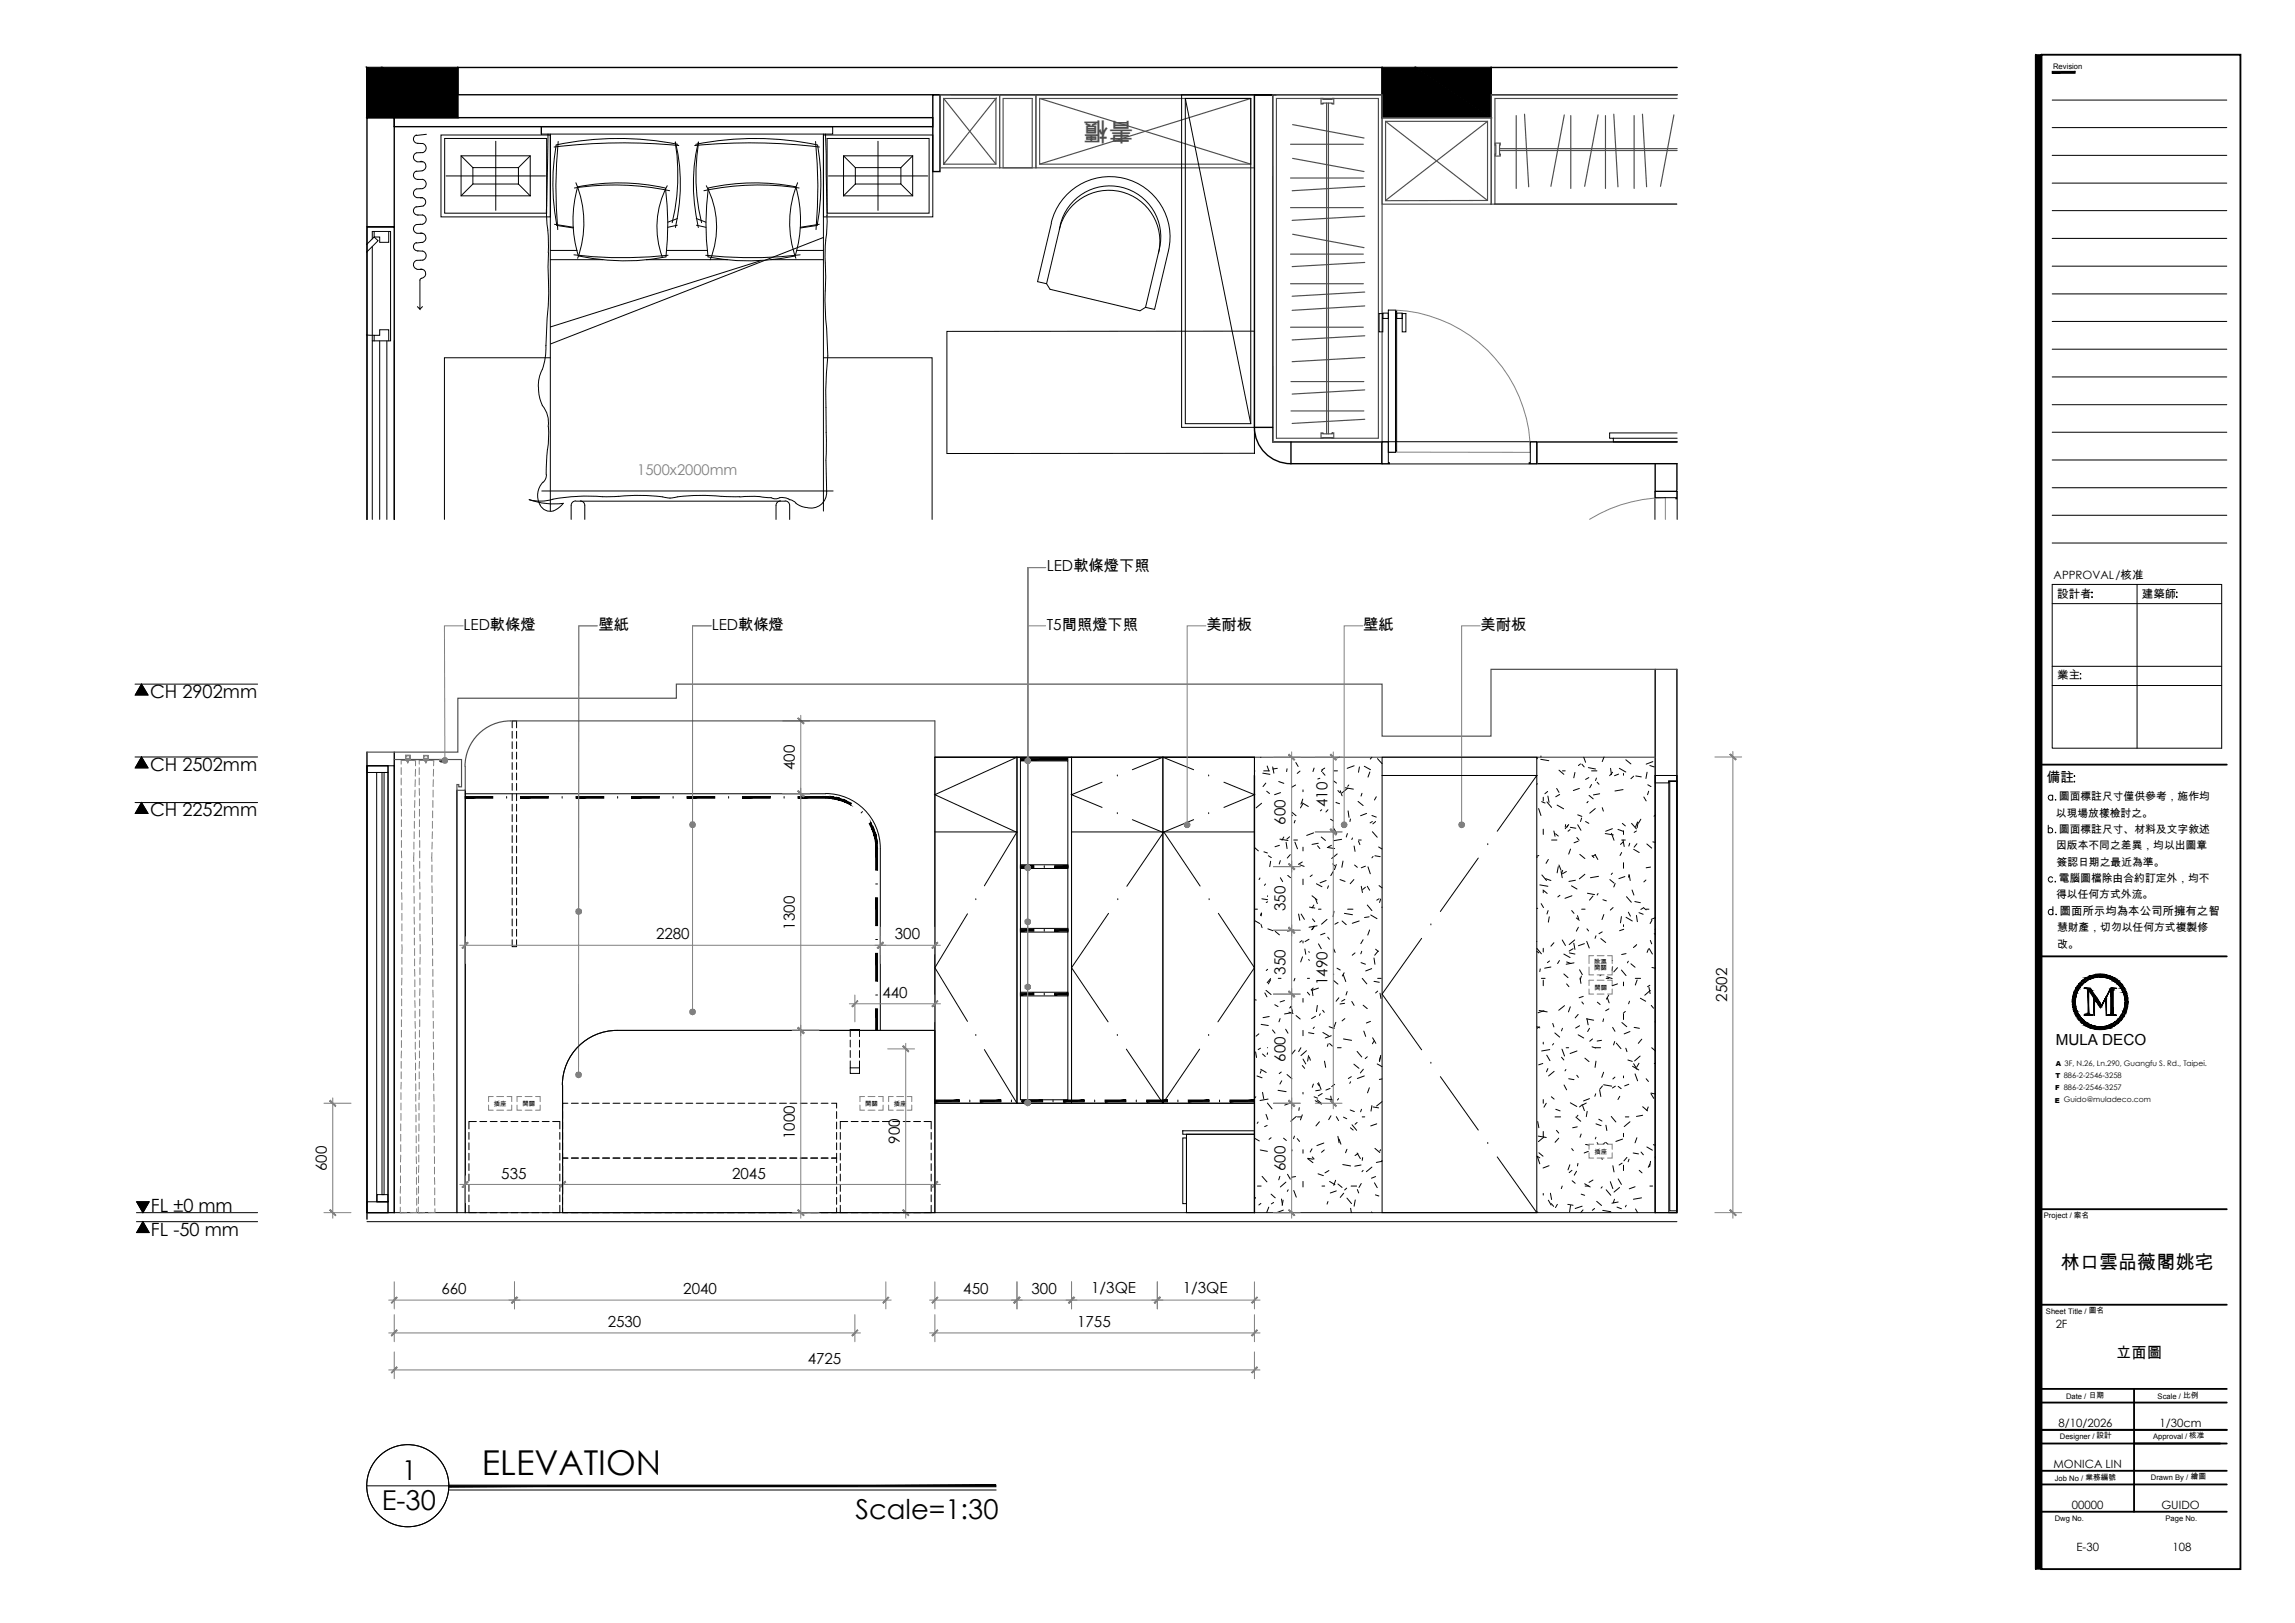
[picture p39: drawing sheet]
<svg xmlns="http://www.w3.org/2000/svg" width="420mm" height="297mm" viewBox="0 0 420 297" stroke-linecap="round" stroke-linejoin="round" font-family="sans-serif">
<defs><g id="words">
<text font-size="6.3" x="88.2" y="269.9">ELEVATION</text>
<g font-size="5">
<text x="73.6" y="270.9">1</text>
<text x="69.9" y="276.3">E-30</text>
<text x="156.6" y="278">Scale=1:30</text>
</g>
<text font-size="4.7" fill="#4c4c4c" x="207.6" y="22.4" transform="rotate(180 207.6 22.4)">書櫃</text>
<text font-size="3.5" x="377.3" y="232.3">林口雲品薇閣姚宅</text>
<g font-size="3.3">
<text x="27.5" y="127.7">CH 2902mm</text>
<text x="27.5" y="141">CH 2502mm</text>
<text x="27.5" y="149.4">CH 2252mm</text>
<text x="27.6" y="221.7">FL ±0 mm</text>
<text x="27.6" y="226.2">FL -50 mm</text>
</g>
<g font-size="2.8">
<text x="191.6" y="104.6">LED軟條燈下照</text>
<text x="84.9" y="115.3">LED軟條燈</text>
<text x="109.6" y="115.3">壁紙</text>
<text x="130.3" y="115.3">LED軟條燈</text>
<text x="191.6" y="115.3">T5間照燈下照</text>
<text x="220.9" y="115.3">美耐板</text>
<text x="249.6" y="115.3">壁紙</text>
<text x="271.1" y="115.3">美耐板</text>
<text x="145.5" y="140.9" transform="rotate(-90 145.5 140.9)">400</text>
<text x="243" y="147.7" transform="rotate(-90 243 147.7)">410</text>
<text x="235.4" y="150.9" transform="rotate(-90 235.4 150.9)">600</text>
<text x="235.4" y="166.7" transform="rotate(-90 235.4 166.7)">350</text>
<text x="120.1" y="171.9">2280</text>
<text x="145.5" y="170.2" transform="rotate(-90 145.5 170.2)">1300</text>
<text x="163.8" y="171.9">300</text>
<text x="235.4" y="178.4" transform="rotate(-90 235.4 178.4)">350</text>
<text x="161.5" y="182.6">440</text>
<text x="243" y="180.3" transform="rotate(-90 243 180.3)">1490</text>
<text x="316.2" y="183.3" transform="rotate(-90 316.2 183.3)">2502</text>
<text x="376.3" y="191.3">MULA DECO</text>
<text x="235.4" y="194.3" transform="rotate(-90 235.4 194.3)">600</text>
<text x="145.5" y="208.5" transform="rotate(-90 145.5 208.5)">1000</text>
<text x="164.8" y="209.3" transform="rotate(-90 164.8 209.3)">900</text>
<text x="59.9" y="214.3" transform="rotate(-90 59.9 214.3)">600</text>
<text x="91.8" y="215.7">535</text>
<text x="134" y="215.7">2045</text>
<text x="235.4" y="214.3" transform="rotate(-90 235.4 214.3)">600</text>
<text x="80.8" y="236.9">660</text>
<text x="125.1" y="236.9">2040</text>
<text x="176.4" y="236.9">450</text>
<text x="188.8" y="236.9">300</text>
<text x="199.8" y="236.6">1/3QE</text>
<text x="216.5" y="236.6">1/3QE</text>
<text x="111.3" y="242.9">2530</text>
<text x="197.2" y="242.9">1755</text>
<text x="147.9" y="249.7">4725</text>
<text x="387.4" y="248.5">立面圖</text>
</g>
<text font-size="2.7" fill="#808080" x="116.7" y="86.9">1500x2000mm</text>
<text font-size="2.5" x="374.7" y="143.2">備註</text>
<g font-size="2.1">
<text x="376" y="106">APPROVAL/核准</text>
<text x="376.6" y="109.4">設計者</text>
<text x="392.1" y="109.4">建築師</text>
<text x="376.6" y="124.3">業主</text>
<text x="377.1" y="167.4">圖面所示均為本公司所擁有之智</text>
<text x="376.3" y="243.1">2F</text>
<text x="376.9" y="261.2">8/10/2026</text>
<text x="395.4" y="261.2">1/30cm</text>
<text x="375.9" y="268.7">MONICA LIN</text>
<text x="379.3" y="276.2">00000</text>
<text x="395.7" y="276.2">GUIDO</text>
<text x="380.2" y="283.8">E-30</text>
<text x="397.7" y="283.8">108</text>
</g>
<g font-size="2">
<text x="376.4" y="149.5">以現場放樣檢討之。</text>
<text x="376.9" y="146.5">圖面標註尺寸僅供參考，施作均</text>
<text x="376.4" y="155.4">因版本不同之差異，均以出圖章</text>
<text x="376.9" y="152.4">圖面標註尺寸、材料及文字敘述</text>
<text x="376.5" y="158.4">簽認日期之最近為準。</text>
<text x="376.9" y="161.4">電腦圖檔除由合約訂定外，均不</text>
<text x="376.4" y="164.4">得以任何方式外流。</text>
<text x="376.6" y="170.4">慧財產，切勿以任何方式複製修</text>
<text x="376.6" y="173.4">改。</text>
</g>
<g font-size="1.4">
<text x="375.9" y="12.6">Revision</text>
<text x="374.2" y="222.9">Project / 案名</text>
<text x="374.6" y="240.4">Sheet Title / 圖名</text>
<text x="378.2" y="256.1">Date / 日期</text>
<text x="395" y="256.1">Scale / 比例</text>
<text x="377.1" y="263.4">Designer / 設計</text>
<text x="394.2" y="263.4">Approval / 核准</text>
<text x="376.2" y="271">Job No / 業務編號</text>
<text x="393.8" y="270.8">Drawn By / 繪圖</text>
<text x="376.2" y="278.3">Dwg No.</text>
<text x="396.5" y="278.3">Page No.</text>
</g>
<g font-size="1.3">
<text x="376.3" y="197.3">T 886-2-2546-3258</text>
<text x="376.3" y="195.1">A 3F, N.26, Ln.290, Guangfu S. Rd., Taipei.</text>
<text x="376.2" y="201.8">E Guido@muladeco.com</text>
<text x="376.3" y="199.5">F 886-2-2546-3257</text>
</g>
<g font-size="1.2">
<text x="291.8" y="177.6">開關</text>
<text x="291.8" y="176.3">除濕</text>
<text x="291.9" y="181.1">開關</text>
<text x="90.4" y="202.4">插座</text>
<text x="95.6" y="202.4">開關</text>
<text x="158.4" y="202.4">開關</text>
<text x="163.6" y="202.4">插座</text>
<text x="291.9" y="211.1">插座</text>
</g>
</g></defs>
<!-- layer: I-ELEV5 -->
<g fill="none" stroke="#000" stroke-width=".18">
<path d="M171.2 138.6h58.5v63.3h-58.5zM171.2 138.6h15v63.3h-15zM186.2 138.6h10v63.3h-10zM186.8 139.3h8.7v62h-8.7zM196.2 138.6h16.7v63.3h-16.7zM212.9 138.6h16.8v63.3h-16.8zM85.2 145.3h66M151.2 145.2a10 10 0 0 1 10 10v33.4M171.2 152.3h15M186.8 158.3h8.7v.6h-8.7zM196.2 152.3h33.5M186.8 169.9h8.7v.7h-8.7z"/>
<path d="M103 198.6v20M113 188.6a10 10 0 0 0-10 10M113 188.6h58M186.8 181.6h8.7v.7h-8.7zM171.2 201.9v20M216.5 207h13.2v.6h-13.2zM216.5 208.3h.7v12h-.7zM217.2 207.6h12.5v14.3h-12.5z"/>
</g>
<!-- layer: I-ELEV1 -->
<path d="M67.2 137.7v85.4M72.2 137.7v84.2M303 122.5v99.4M307 122.5v99.4M83.7 144.6v77.3M85.2 144.6v77.3M229.7 141.9v80" fill="none" stroke="#000" stroke-width=".25"/>
<!-- layer: I-ELEV252 -->
<g fill="none" stroke="#000" stroke-width=".18">
<path d="M93.8 133.2v-1.3h.8v1.3M93.8 133.8v1.3M93.8 135.7v1.3M93.8 137.7v1.2M93.8 139.6v1.2M94.6 133.8v1.3M94.6 135.7v1.3M94.6 137.7v1.2M94.6 139.6v1.2M186.2 138.6l-15 6.8 15 6.9M253 138.6h28.3v3.3h-28.3zM67.2 140.2h3.8v1.2h-3.8z"/>
<path d="M67.2 140.2h3.8v81.7h-3.8zM67.2 140.2h5v81.7h-5zM69 141.4h2v78.5h-2zM69.9 141.4h.4v77.2h-.4zM92.8 145.8v.3M93.8 141.5v1.2M93.8 143.4v1.2M93.8 145.3v1.2M93.8 147.2v1.2M93.8 149.1v1.3M93.8 151v1.3M93.8 152.9v1.3"/>
<path d="M93.8 154.8v1.3M93.8 156.7v1.3M93.8 158.7v1.2M94.6 141.5v1.2M94.6 143.4v1.2M94.6 145.3v1.2M94.6 147.2v1.2M94.6 149.1v1.3M94.6 151v1.3M94.6 152.9v1.3M94.6 154.8v1.3M94.6 156.7v1.3"/>
<path d="M94.6 158.7v1.2M102.9 145.8v.3M113.1 145.8v.3M123.2 145.8v.3M133.4 145.8v.3M143.6 145.8v.3M157.9 148.5l-.3 .3M160.3 155.3h.4M186.2 152.3l-6 9.8M191.2 158.4v.4M195.5 158.4v.4M201.8 143.2l-5.6 2.2 5.6 2.4"/>
<path d="M204.6 148.9h.1M204.6 142h.1M207.3 150l5.6 2.3 5.6-2.3M207.3 140.9l5.6-2.3 5.6 2.3M221.3 142h.1M221.3 148.9h.1M224.1 143.2l5.6 2.2-5.6 2.4M270.6 157l-6.9 9.8M272.4 154.6h.1M281.3 141.9v80h-28.3v-80h28.3l-7.2 10.2M303 141.9h4v1h-1.5v.4h-2.5zM303 141.9h4v80h-4z"/>
<path d="M305.5 142.9h1.5v79h-1.5zM305.7 143h1.3v78.6h-1.3zM93.8 172v1.3h.8v-1.3M93.8 160.6v1.2M93.8 162.5v1.2M93.8 164.4v1.2M93.8 166.3v1.2M93.8 168.2v1.2M93.8 170.1v1.3M94.6 160.6v1.2M94.6 162.5v1.2M94.6 164.4v1.2"/>
<path d="M94.6 166.3v1.2M94.6 168.2v1.2M94.6 170.1v1.3M160.3 171.9h.4M160.3 161.8h.4M177.1 167.2l-5.9 9.9 5.9 9.8M178.6 164.7h.1M191.2 170.1v.3M195.5 170.1v.3M202.9 167.2l-6.7 9.9 6.7 9.9M204.6 164.7h.1M219.7 162.2l-6.6-9.9-6.8 9.9"/>
<path d="M221.4 164.7h.1M223.1 167.2l6.6 9.9-6.7 9.9M260.3 171.7l-7.3 10.2 7.3 10.2M262 169.3h.1M113 188.6a10 10 0 0 0-10 10M113 188.6h58M155.7 194.2v1.2h1.7v-1.2M155.7 195.4v1.1h1.7v-1.1M155.7 190.4v1.2M155.7 192.3v1.2M155.7 188.5h1.7M157.4 188.5h-1.7v1.2"/>
<path d="M157.4 188.5v1.2M157.4 190.4v1.2M157.4 192.3v1.2M160.3 182.1h.4M171.2 188.6v33.3h-68.2v-23.3M178.6 189.5h.1M180.2 192.1l6 9.8M191.2 181.8v.3M195.5 181.8v.3M204.6 189.5h.1M206.2 192l6.7 9.9 6.7-9.9M221.3 189.5h.1"/>
<path d="M262 194.6h.1M263.7 197l6.9 9.8M67.2 219.9h3.8v2h-3.8zM69 218.6h2v1.3h-2zM85.9 207.2v1.3M85.9 209.2v1.2M85.9 211.1v1.2M85.9 213v1.2M85.9 214.9v1.2M85.9 216.8v1.2M85.9 218.7v1.2M87.2 205.3h-1.3v1.3"/>
<path d="M87.8 205.3h1.3M89.7 205.3h1.3M91.7 205.3h1.2M93.6 205.3h1.2M95.5 205.3h1.2M97.4 205.3h1.2M99.3 205.3h1.2M101.2 205.3h1.3v1.3M102.5 207.2v1.3M102.5 209.2v1.2M102.5 211.1v1.2M102.5 213v1.2"/>
<path d="M102.5 214.9v1.2M102.5 216.8v1.2M102.5 218.7v1.2M103 211.1v.8h1h-1v.9M103 203.4v1.3M103 205.3v1.3M103 207.2v1.3M103 209.2v1.2M103 213.4v1.3M103 215.3v1.3M103 217.2v1.3M103 219.1v1.3"/>
<path d="M104 201.9h-1v.9M104.6 211.9h1.3M104.6 201.9h1.3M106.5 211.9h1.3M106.5 201.9h1.3M108.4 211.9h1.3M108.4 201.9h1.3M110.3 211.9h1.3M110.3 201.9h1.3M112.2 211.9h1.3M112.2 201.9h1.3M114.1 211.9h1.3"/>
<path d="M114.1 201.9h1.3M116 211.9h1.3M116 201.9h1.3M117.9 211.9h1.3M117.9 201.9h1.3M119.8 211.9h1.3M119.8 201.9h1.3M121.8 211.9h1.2M121.8 201.9h1.2M123.7 211.9h1.2M123.7 201.9h1.2M125.6 211.9h1.2"/>
<path d="M125.6 201.9h1.2M127.5 211.9h1.2M127.5 201.9h1.2M129.4 211.9h1.2M129.4 201.9h1.2M131.3 211.9h1.2M131.3 201.9h1.2M133.2 211.9h1.3M133.2 201.9h1.3M135.1 211.9h1.3M135.1 201.9h1.3M137 211.9h1.3"/>
<path d="M137 201.9h1.3M138.9 211.9h1.3M138.9 201.9h1.3M140.8 211.9h1.3M140.8 201.9h1.3M142.7 211.9h1.3M142.7 201.9h1.3M144.6 211.9h1.3M144.6 201.9h1.3M146.5 211.9h1.3M146.5 201.9h1.3M148.4 211.9h1.3"/>
<path d="M148.4 201.9h1.3M150.3 211.9h1.3M150.3 201.9h1.3M152.2 201.9h1v.9M153.2 211.1v.8h-1h1v.9M153.2 203.4v1.3M153.2 205.3v1.3M153.2 207.2v1.3M153.2 209.2v1.2M153.2 213.4v1.3M153.2 215.3v1.3M153.2 217.2v1.3"/>
<path d="M153.2 219.1v1.3M153.8 207.2v1.3M153.8 209.2v1.2M153.8 211.1v1.2M153.8 213v1.2M153.8 214.9v1.2M153.8 216.8v1.2M153.8 218.7v1.2M155.2 205.3h-1.4v1.3M155.8 205.3h1.3M157.7 205.3h1.3M159.6 205.3h1.3"/>
<path d="M161.5 205.3h1.3M163.4 205.3h1.3M165.4 205.3h1.2M167.3 205.3h1.2M169.2 205.3h1.3v1.3M170.5 207.2v1.3M170.5 209.2v1.2M170.5 211.1v1.2M170.5 213v1.2M170.5 214.9v1.2M170.5 216.8v1.2M170.5 218.7v1.2"/>
<path d="M177.5 201.3v.4M185.2 201.3v.4M192.8 201.3v.4M200.4 201.3v.4M208 201.3v.4M215.6 201.3v.4M223.3 201.3v.4M272.4 209.3h.1M274.1 211.7l7.2 10.2M85.9 220.6v1.3h1.3M87.8 221.9h1.3M89.7 221.9h1.3"/>
<path d="M91.7 221.9h1.2M93.6 221.9h1.2M95.5 221.9h1.2M97.4 221.9h1.2M99.3 221.9h1.2M102.5 220.6v1.3h-1.3M103 221.1v.8h1M104.6 221.9h1.3M106.5 221.9h1.3M108.4 221.9h1.3M110.3 221.9h1.3M112.2 221.9h1.3"/>
<path d="M114.1 221.9h1.3M116 221.9h1.3M117.9 221.9h1.3M119.8 221.9h1.3M121.8 221.9h1.2M123.7 221.9h1.2M125.6 221.9h1.2M127.5 221.9h1.2M129.4 221.9h1.2M131.3 221.9h1.2M133.2 221.9h1.3M135.1 221.9h1.3"/>
<path d="M137 221.9h1.3M138.9 221.9h1.3M140.8 221.9h1.3M142.7 221.9h1.3M144.6 221.9h1.3M146.5 221.9h1.3M148.4 221.9h1.3M150.3 221.9h1.3M153.2 221.1v.8h-1M153.8 220.6v1.3h1.4M155.8 221.9h1.3M157.7 221.9h1.3"/>
<path d="M159.6 221.9h1.3M161.5 221.9h1.3M163.4 221.9h1.3M165.4 221.9h1.2M167.3 221.9h1.2M170.5 220.6v1.3h-1.3"/>
</g>
<!-- layer: I-ELEV2 -->
<path d="M72.2 139h8.3M74.3 139.2v-1h.8v1M75.3 139h9.2v5h-.5v-.4h-.3v1h1.5v-4.3M303 138.6h-131.8v-6.7h-77.7a8.3 8.3 0 0 0-8.4 8.4M307 122.5h-34v12.2h-20v-9.5h-129.2v2.6h-40v9.9h-16.6" fill="none" stroke="#4c4c4c" stroke-width=".21"/>
<!-- layer: I-ELEV6 -->
<g fill="none" stroke="#808080" stroke-width=".18">
<path d="M74.2 139.2h-.8v.7M74.3 138.2h.8v1h-.3l.2-.1v-.7l-.3-.2-.4 .2v.7l.2 .1h-.2zM74.3 139h.1M74.3 139v-.2h.7v.2M74.4 139l.2-.1v.4h-.1l.1 .1M74.5 139.3h.3M74.5 139.3l.1 .1M74.6 139.3h-.1M74.6 139.4v.2M74.7 139.4h.1M74.7 139.6h.1M74.7 139.4v.2"/>
<path d="M74.8 139.3l-.1 .1M74.8 139.3h.1M74.8 139.2h1.3v1M74.9 139l-.2-.1 .1 .4M74.9 139h.1M77.5 139.2h-.7v.7M77.6 138.2h.8v1h-.2l.2-.1v-.7l-.4-.2-.4 .2v.7l.2 .1h-.2zM77.6 139h.1M77.6 139v-.2h.7v.2M77.7 139l.2-.1v.4h-.1l.1 .3M77.9 139.3v.1M77.9 139.3h-.1"/>
<path d="M77.9 139.3h.2M78 139.4h.1M78 139.6h.1M78 139.4v.2M78.1 139.3l-.1 .1M78.1 139.3h.1M78.1 139.2h1.3v1M78.2 139h.1M78.2 139l-.2-.1v.4h.1M73.4 140.5v1.3M73.4 142.4v1.3M73.4 144.3v1.3"/>
<path d="M73.4 146.2l.1 1.3M73.5 148.1v1.3M73.5 150v1.3M73.5 151.9v1.3M73.5 153.8v1.3M73.5 155.7v1.3M73.5 157.6v1.3M73.5 159.5v1.3M75.7 158.3l.1 1.3M75.8 154.1v1.3M75.8 156l-.1 1.7M75.8 152.2v1.3"/>
<path d="M75.9 150.3v1.3M75.9 148.4v1.3M75.9 146.5v1.3M76 144.6l-.1 1.3M76 142.7v1.3M76.1 140.8l-.1 1.3M76.8 140.5v1.3M76.8 142.4v1.3M76.8 144.3v1.3M76.8 146.2v1.3M76.8 148.1v1.3M76.8 150v1.3"/>
<path d="M76.8 151.9v1.3M76.8 153.8v1.3M76.8 155.7v1.3M76.8 157.6v1.3M76.8 159.5v1.3M79.1 156v1.7M79.1 158.3v1.3M79.1 154.1v1.3M79.2 150.3v1.3M79.2 152.2l-.1 1.3M79.2 148.4v1.3M79.2 146.5v1.3"/>
<path d="M79.3 144.6v1.3M79.3 142.7v1.3M79.4 140.8l-.1 1.3M73.5 161.4v1.3M73.5 163.4l.1 1.2M73.6 172.9v1.7M73.6 165.3v1.2M73.6 167.2v1.2M73.6 169.1v1.2M73.6 171v1.2M73.6 175.2v1.3M73.6 177.1v1.3"/>
<path d="M73.6 179l-.1 1.3M75.8 160.2v1.3M75.8 162.1v1.3M75.8 164.1v1.2M75.8 166v1.2M75.8 167.9l.1 1.2M75.9 169.8v1.3M75.9 171.7v1.3M75.9 173.6v1.3M75.9 175.5v1.3M75.9 177.4v1.3M75.9 179.3v1.3"/>
<path d="M76.8 161.4l.1 1.3M76.9 163.4v1.2M76.9 165.3v1.2M76.9 167.2v1.2M76.9 169.1v1.2M76.9 177.1v1.3M76.9 179v1.3M76.9 171v1.2M76.9 172.9v1.7M76.9 175.2v1.3M79.1 162.1v1.3M79.1 160.2v1.3"/>
<path d="M79.1 164.1v1.2M79.1 166v1.2M79.2 167.9v1.2M79.2 169.8v1.3M79.2 171.7v1.3M79.2 173.6v1.3M79.2 175.5v1.3M79.2 177.4v1.3M79.2 179.3v1.3M290.9 177v1.4h.9M291.8 174.9h-.9v1.4M291.8 179.4h-.9v1"/>
<path d="M292.4 179.4h1.3M292.4 178.4h1.3M292.4 174.9h1.3M294.3 179.4h.8v1M294.3 174.9h.8v1.4M295.1 177v1.4h-.8M73.4 200v1.2M73.4 194.3v1.2M73.4 196.2v1.2M73.4 198.1v1.2M73.5 186.6v1.3M73.5 188.5v1.3"/>
<path d="M73.5 190.4v1.3M73.5 192.3l-.1 1.3M73.5 180.9v1.3M73.5 182.8v1.3M73.5 184.7v1.3M75.9 183.1l.1 1.3M75.9 181.2v1.3M76 186.9v1.3M76 185v1.3M76 192.6l.1 1.3M76 188.8v1.3M76 190.7v1.3"/>
<path d="M76.1 194.5v1.3M76.1 196.5v1.2M76.1 198.4v1.2M76.8 196.2v1.2M76.8 198.1v1.2M76.8 200l-.1 1.2M76.8 188.5v1.3M76.8 190.4v1.3M76.8 192.3v1.3M76.8 194.3v1.2M76.8 182.8v1.3M76.8 184.7v1.3"/>
<path d="M76.8 186.6v1.3M76.9 180.9l-.1 1.3M79.2 181.2l.1 1.3M79.3 183.1v1.3M79.3 185v1.3M79.3 190.7l.1 1.3M79.3 186.9v1.3M79.3 188.8v1.3M79.4 196.5v1.2M79.4 192.6v1.3M79.4 194.5v1.3M79.4 198.4v1.2"/>
<path d="M290.9 181v.9h.9M292.4 181.9h1.3M295.1 181v.9h-.8M73.3 219v1.3M73.3 213.3v1.3M73.3 215.2v1.3M73.3 217.1v1.3M73.4 205.7v1.3M73.4 207.6v1.3M73.4 209.5v1.3M73.4 211.4l-.1 1.3M73.4 201.9v1.2"/>
<path d="M73.4 203.8v1.2M76.1 202.2l.1 1.2M76.1 200.3v1.2M76.2 204.1v1.2M76.2 206v1.2M76.2 211.7v1.3M76.2 207.9v1.3M76.2 209.8v1.3M76.2 213.6v1.3M76.2 215.5v1.3M76.3 217.4v1.3M76.3 219.3v1.3"/>
<path d="M76.6 215.2v1.3M76.6 217.1v1.3M76.6 219v1.3M76.7 207.6v1.3M76.7 209.5v1.3M76.7 211.4v1.3M76.7 213.3l-.1 1.3M76.7 201.9v1.2M76.7 203.8v1.2M76.7 205.7v1.3M79.4 200.3l.1 1.2M79.5 206v1.2"/>
<path d="M79.5 202.2v1.2M79.5 204.1v1.2M79.5 207.9v1.3M79.5 209.8v1.3M79.5 215.5l.1 1.3M79.5 211.7v1.3M79.5 213.6v1.3M79.6 217.4v1.3M79.6 219.3v1.3M89.5 202.3v.9h.8M90.3 200.7h-.8v.9M90.9 203.2h1.3"/>
<path d="M90.9 200.7h1.3M92.8 200.7h.9v.9M93.7 202.3v.9h-.9M94.7 202.3v.9h.8M95.5 200.7h-.8v.9M96.1 203.2h1.3M96.1 200.7h1.3M98 200.7h.9v.9M98.9 202.3v.9h-.9M157.4 202.3v.9h.9M158.3 200.7h-.9v.9M158.9 203.2h1.3"/>
<path d="M158.9 200.7h1.3M160.8 200.7h.9v.9M161.7 202.3v.9h-.9M162.7 202.3v.9h.8M163.5 200.7h-.8v.9M164.2 203.2h1.2M164.2 200.7h1.2M166.1 200.7h.8v.9M166.9 202.3v.9h-.8M290.9 211v.9h.9M291.8 209.4h-.9v.9M292.4 211.9h1.3"/>
<path d="M292.4 209.4h1.3M294.3 209.4h.8v.9M295.1 211v.9h-.8M73.3 220.9v1.1l1.2-.1M76.3 221.2v.7h-1.2M76.6 220.9v1.1l1.2-.1M79.6 221.2v.7h-1.2"/>
</g>
<!-- layer: I-ELEV252 -->
<g fill="#000" stroke="#000" stroke-width=".18">
<path d="M186.8 138.8v.3l8.7-.3zM186.8 139.1l8.7-.3v.3z"/>
<path d="M85.2 146.1h5v-.3zM85.2 145.8h5l-5 .3z"/>
<path d="M95.3 146.1h5.1v-.3zM95.3 145.8h5.1l-5.1 .3z"/>
<path d="M105.5 146.1h5v-.3zM105.5 145.8h5l-5 .3z"/>
<path d="M115.6 146.1h5.1v-.3zM115.6 145.8h5.1l-5.1 .3z"/>
<path d="M125.8 146.1h5.1v-.3zM125.8 145.8h5.1l-5.1 .3z"/>
<path d="M135.9 146.1h5.1v-.3zM135.9 145.8h5.1l-5.1 .3z"/>
<path d="M146.1 146.1h5.1v-.3zM146.1 145.8h5.1l-5.1 .3z"/>
<path d="M154.8 146.5l1.1 .5-.2 .3zM154.8 146.5l-.1 .3 1 .5zM153.6 146.1l1.2 .4-.1 .3zM153.6 146.1l-.1 .3 1.2 .4zM152.4 145.8l1.2 .3-.1 .3zM152.4 145.8v.4l1.1 .2zM151.2 145.8h1.2v.4zM151.2 145.8v.3l1.2 .1z"/>
<path d="M160.3 155.3v3.9h.4zM160.3 155.3h.4v3.9z"/>
<path d="M160.6 154l.1 1.3h-.4zM160.3 154.1v1.2l.3-1.3zM160.4 152.8l.2 1.2-.3 .1zM160 152.9l.3 1.2 .1-1.3zM159.9 151.6l.5 1.2-.4 .1zM159.6 151.8l.4 1.1-.1-1.3zM159.4 150.6l.5 1-.3 .2zM159.1 150.7l.5 1.1-.2-1.2z"/>
<path d="M186.8 158.4v.4l2.5-.4zM186.8 158.8l2.5-.4v.4z"/>
<path d="M193.1 158.4v.4l2.4-.4zM193.1 158.8l2.4-.4v.4z"/>
<path d="M160.3 174.5v5.1h.4zM160.3 174.5h.4v5.1z"/>
<path d="M160.3 164.3v5.1h.4zM160.3 164.3h.4v5.1z"/>
<path d="M186.8 170.1v.3l2.5-.3zM186.8 170.4l2.5-.3v.3z"/>
<path d="M193.1 170.1v.3l2.4-.3zM193.1 170.4l2.4-.3v.3z"/>
<path d="M160.3 184.6v4h.4zM160.3 184.6h.4v4z"/>
<path d="M186.8 181.8v.3l2.5-.3zM186.8 182.1l2.5-.3v.3z"/>
<path d="M193.1 181.8v.3l2.4-.3zM193.1 182.1l2.4-.3v.3z"/>
<path d="M171.2 201.3v.4l4.4-.4zM171.2 201.7l4.4-.4v.4z"/>
<path d="M179.5 201.3v.4l3.8-.4zM179.5 201.7l3.8-.4v.4z"/>
<path d="M187.1 201.3v.4l3.8-.4zM187.1 201.7l3.8-.4v.4z"/>
<path d="M194.7 201.3v.4l3.8-.4zM194.7 201.7l3.8-.4v.4z"/>
<path d="M202.3 201.3v.4l3.8-.4zM202.3 201.7l3.8-.4v.4z"/>
<path d="M209.9 201.3v.4l3.8-.4zM209.9 201.7l3.8-.4v.4z"/>
<path d="M217.6 201.3v.4l3.8-.4zM217.6 201.7l3.8-.4v.4z"/>
<path d="M225.2 201.3v.4l4.5-.4zM225.2 201.7l4.5-.4v.4z"/>
</g>
<!-- layer: I-ELEV4 -->
<path d="M67.2 221.9h239.8M67.2 223.6h239.8" fill="none" stroke="#000" stroke-width=".18"/>
<!-- layer: I-WALL-HATCH -->
<g fill="none" stroke="#000" stroke-width=".18">
<path d="M230.8 138.6h.1M237.2 139.6l.5 .7M245.3 138.6l-.6 .1M251.2 138.6l-.3 .3M252.2 138.8l.8 1M281.5 138.7l-.2 .2M282.1 139l1.4 .2M282.1 138.5h.1M289.3 139.8l-.3 .3M289.6 139.9l.4 .5M289.9 138.6l.4 .9M293.7 138.5l-.4 .9"/>
<path d="M297.6 139.1l1 .7M302.6 139.4l-1.2 .5M229.7 141v.1M229.7 155.1l.7 .6M231 147l-1 .9M231.2 141.5l1.3 .2M231.4 141.1h1M231.4 155.9l.6 .2M231.7 143.3l-.5 .7M231.9 144.8l.5 .4M232 140.2l.3 .9M232.2 156.6l.5 .4"/>
<path d="M232.6 157.6l-.1 1M233 140.4l.2 1.1M233.8 140.6l-.8 .1M234.1 143l.9 .4M234.2 154.7l-.8 .3M234.3 153.6l1.5 .2M234.4 157.5l-.2 .6M234.4 145.1l-1.1 .3M235 153.2l-.3 .6M235.5 154.2l.1 1.1M235.6 140.7l-.1 .5M236.1 153.1l-.5 .5"/>
<path d="M236.2 156.4l-.5 .6M236.5 149.2l.1 .1M236.5 148.7l.8 .6M236.9 153.7h.6M237.1 154.1l.4 1.2M237.1 150.1l-.2 .5M237.2 143.7l-.7 .4M238 158.3l.8 .3M238 141.1l-.5 .4M238.4 146.9l1.1 .7M238.4 157.8l-.7 .4M238.5 146.2l-.3 1"/>
<path d="M238.5 147.1l-.4 .8M238.5 144.6v.3M238.5 155.1v.6M240.5 152.4l-1.3 .5M240.6 140.6l-.2 .6M241.2 154.8l.4 .5M241.3 154.3l-1.1 .2M241.6 142.4l-.3 .2M241.9 153.2l.8 .6M242 148.2l-.3 .2M242.1 140.9l-.2 .3M242.1 141.4l.5 .5"/>
<path d="M242.5 140.6l-.5 .3M243 155.1l1.3 .2M243.1 148.2l-.4 .4M243.6 149.9l.5 .4M243.8 154.7l-.6 .3M244 158.1l.3 .4M244.1 159.5l-.5 .8M244.2 142.9l.5 .4M244.2 141.1h.7M244.2 151.7l.5 .9M244.6 146.8l.6 .3M244.6 158.2l-.3 1"/>
<path d="M244.8 156.3l-1 .8M244.9 144.7l.4 .4M245.4 144.7l.3 1M245.6 153.6l-1.5 .3M245.9 157.6l-.2 1.1M246.3 144.2l1.5 .2M246.7 152.6l-.2 .6M246.7 144.3l-1 .8M246.8 148.4l.2 1.2M246.9 143.7l-.2 .2M247.2 149.9l-.1 .5M247.6 153.4l-.1 .3"/>
<path d="M247.9 140.2l-1.3 .4M247.9 154.8l.2 1M248 158.3l.5 .4M248.6 146.7l1 .7M248.7 153.7h.5M248.7 154l.3 .6M248.9 140.4l-.2 .9M249.3 145.2l-.1 .5M249.8 140.2l1.1 .7M250 158.5l-.8 .3M250.2 148.9l-1.1 .4M250.4 158.7l.5 1.2"/>
<path d="M250.8 141.3l-.4 .9M251.2 149.3l.8 .2M251.2 150.4l-.4 .2M251.2 152.2l.9 1M251.4 156.7l-.2 .3M251.7 156.6l1 .2M251.8 150.4l-.5 .4M252 145.8l-.4 .6M252.4 155l.6 .4M281.4 156.9l-.1 .1M281.4 143.4l-.1 .2M281.7 148l.4 1.3"/>
<path d="M281.7 156.6l-.4 .1M282.2 146.7l.7 .3M282.5 145.9v.7M282.5 151.8v.9M283.2 146.8l.9 1M283.3 144.9l-.5 .4M283.4 145.7l.2 1.1M283.5 157.3l-.5 .7M284.1 153.7h.9M284.5 152.1l.2 1M284.8 152.6l.5 .4M285 144.3l.4 .7"/>
<path d="M285.1 147.3l1.2 .7M285.3 158.6l-.2 1.2M285.4 158.3l.4 1M285.4 141l.9 .7M285.5 145.4l-.7 .4M285.8 159.5l.2 1.1M286 141.1h.6M286.1 159.3l-.2 .5M286.6 150.9v.5M286.8 159.5l-.8 .4M287.1 151.1l-.2 .3M287.2 150.9l-.6 .8"/>
<path d="M287.4 151.8l-.3 .3M287.5 151.4l1 .2M287.5 155.4l-.3 .9M288.3 141.4l-.2 1M288.7 153.3l.4 .5M288.8 150.9l.6 1.1M288.8 149.1l.8 .3M288.9 154l-.7 .2M289.1 144.3l-1.1 .4M289.2 156.4l1 .7M289.6 149.7l-.3 .7M290.3 150.4l.6 .3"/>
<path d="M290.7 146.7l-.2 .2M290.8 140.5l1.3 .2M290.9 142.3l-.6 .3M290.9 145.6l.8 .6M291.4 141.1h1M291.4 143.6l-.4 .6M291.5 156.6l.3 .4M292 156.4l.5 .9M292.1 148l-1.1 .8M292.1 156.4l-.6 .3M292.3 142.4l-.2 .5M292.4 143.2l.3 .3"/>
<path d="M292.9 145.3l-1.2 .2M293.3 147.8l.2 .6M293.9 152.6l1.5 .2M294.9 140.6l.1 1.2M295 152.5l.5 1.3M295.2 151.7l-1.2 .4M295.2 159.8l-.2 .2M295.2 141.3l-.5 .7M296.2 151.8l.9 .3M296.3 141.7l-.7 .3M296.5 140.6l1.1 .7M296.9 153.7h.7"/>
<path d="M296.9 156l-.3 .6M297 150.7l.6 .5M297.1 144.5l-1.4 .3M297.1 153.7l.2 1.2M297.2 154.1l-.5 .4M297.2 141.5v.4M297.2 152v.7M297.2 157.9v1M298.4 154.3l-.2 .5M298.7 150.7l.9 1M299.1 142.1l-.5 .4M299.1 155.4l1 .6"/>
<path d="M299.5 142l1 .2M299.6 152.1l-.4 .2M299.7 154.4l-.5 .7M299.8 150.4l-.4 1M299.9 150.5l-.2 1M300.4 149.9l-.4 .8M300.9 145.9l.5 .7M301.5 154.5l.9 .7M301.5 141.3l-.2 1.2M301.7 143.6l.6 .4M301.8 144.8l-.2 .6M302 140.1l.9 .3"/>
<path d="M302.2 158.7l-.8 .1M302.6 154.1l.4 .1M303 149.2l-.2 .2M229.7 166.4h.5M229.7 168.5l.9 .5M230.7 160.7l-.2 .3M230.8 169.1l.3 .7M230.9 167.1l-.1 .4M231 167.2l-.1 .4M231 164.5l1.1 .2M231.7 161.8l-.2 .2M232.1 165l-.3 .2"/>
<path d="M232.1 177.4l-.3 .2M232.1 163.9l-.1 .2M232.1 170l.9 .3M232.6 179.1l-.6 .8M232.6 179.3l-.4 .8M233.5 170.5l.7 .6M234 179.1h.5M234.4 160.6l.4 .8M235.8 160.2l.5 .4M236.9 170.2l-1.2 .2M237.1 179.1l-.2 .4M237.7 167.3l.3 1.1"/>
<path d="M238.2 167.3l.6 1M238.3 172.2l-.3 .3M238.5 175.1l-.4 1M238.5 160.9v1M238.5 172.2v.4M238.9 173.7l.2 1M239.4 179.1h.3M239.6 175.6l.1 .2M239.6 174.2l.1 .1M239.6 171.9l-.7 .4M239.7 166l1 .2M240.2 163.9l.9 .8"/>
<path d="M240.2 160.1l-.3 .3M240.3 168.2l.4 .5M240.5 165.6l-.3 .6M240.5 169.5l-.2 .6M240.7 169.5l-.6 .7M240.8 164.5l.4 .9M241 161.7l1 .6M241.1 169.4l-1.5 .3M241.4 166.4h.5M241.4 172.7l.5 .9M242.6 170.8l-.8 .3M242.8 161.1l-1.1 .5"/>
<path d="M243 168.3l-1.1 .8M243.1 171.5l.3 .4M243.2 162.1l-.2 .5M244.1 179.4l.8 .7M244.1 178.3h.1M244.2 173.7l.2 .6M244.2 166.8l-.1 1M244.8 177.2l.6 .3M245 168.8l-.6 .3M245.3 161l1 .3M245.7 168.6l.8 .6M245.9 178.4l.5 1.2"/>
<path d="M246.1 178l-.4 .6M246.1 167.2l1.5 .2M246.7 166.4h1M247.9 161l-.7 .7M248.1 174.4l-.5 .4M248.8 168.6l-1.2 .4M249.2 176.2l.8 .3M249.2 162.2l.2 1.2M249.3 174.1l-.2 .5M249.4 179.1l.8 1M249.6 172l-.5 .7M250 162.4l-.5 .4"/>
<path d="M250.3 162.2l.4 .7M250.3 165.6l.9 1.1M250.7 167.8l-.9 .1M250.7 170.2l-.3 .9M251 167.5l1.1 .6M251.1 177.3l-1.1 .4M251.5 175.3l.2 1.2M251.5 179.6l1 .2M251.8 173.7l.5 .4M252.2 179.1h.7M252.3 174.1l-.6 .7M252.5 164.5l-.4 .2"/>
<path d="M252.5 162.1l.5 .4M252.8 164.5l-.2 .7M253 166v.1M281.3 172.3h.1M281.3 173.6l.9 1M281.3 174.1l.4 .3M281.5 166.2l-.2 .1M281.9 162l1.5 .2M282 177.3l-.1 .5M282.2 165.4l.4 .7M282.2 179.1h.7M282.3 160.1l.8 1"/>
<path d="M282.5 162.9l.8 .6M282.5 163.1v.3M282.5 173.6v.6M282.5 179.4v1M283 160.8l.9 .3M283.4 166.7l-.2 .6M283.6 167.8l-.1 1M283.7 175.9l-.4 .3M283.9 177l-1.1 .2M284.5 172.5l-.6 .7M285.5 175.8l-.3 .5M285.6 163.9l-.4 .3"/>
<path d="M286 172l.6 1M286.3 178.3l.8 .6M286.3 174.6l1.1 .6M286.8 176.1l.8 .2M287.3 174.4l1 .2M287.7 162.1l1 .6M287.7 166.7l.5 .5M287.8 163.9l-1.3 .5M288 173.6l-.7 .5M288.1 172.6l.2 1.2M288.2 176.2l-1.5 .3M288.3 172l-1 .9"/>
<path d="M288.4 161.1l-1.2 .2M288.6 168l.5 .4M288.8 167.6l.2 .6M289 169.7l-.4 .7M289.2 177.5l.5 .9M289.3 179l.1 1M289.5 178.6l-.2 .7M289.6 166.4h.6M290.1 172.7l-1.1 .4M290.2 160l-1.1 .9M290.5 172.3l.5 1.2M290.5 170l.3 .4"/>
<path d="M290.6 163.5l1.3 .2M291.6 164l-.6 .7M292.2 171.3l-.2 .4M292.6 163.5l-.2 .3M292.7 160.4l-1.5 .2M293.1 171.8l.9 .7M293.1 178.4l-.2 .2M293.3 170.5l-.6 .4M293.5 164.7l.6 .2M293.6 167.4l-.3 .9M294 179.1h.6M294.2 178.8l.9 .3"/>
<path d="M294.7 161l.8 .6M295.1 175.8h.1M295.2 176.9l-.1 .7M295.3 166.1l-.5 .5M295.7 161.7l-.3 .6M296.1 177.1l-.7 .8M296.8 167.8l-.1 1.1M296.8 177.5l.9 1M297.2 169.2v.4M297.2 179.7v.7M297.3 170.1l-.8 .2M297.5 160.4l-1.1 .4"/>
<path d="M297.7 174.5l-.8 .2M297.7 167.9l1.1 .7M297.8 164.1l.9 1M298.1 175.9l-.2 .3M298.1 166.9l.4 .8M298.2 160v.6M298.3 160.2l.2 .9M298.6 176.4l.7 .6M298.8 162.9l.3 .9M299.3 165l1 .2M299.4 179.1h1M299.4 173.1l-.4 .3"/>
<path d="M299.6 167.5l.2 1.2M299.6 172.9l-.2 .2M299.7 179.4l-.3 .9M300.1 167l.7 .3M300.8 166.2l-.4 .2M300.9 166.1l.5 .4M301.3 161.1l-.4 .3M301.4 166.4h.5M301.8 173.7l-.3 .6M301.9 173.6l.6 1M302.1 172.1l.3 .6M302.4 168.4l-.3 .6"/>
<path d="M302.4 177.1l.6 .1M302.9 170.9l.1 .1M303 168l-.7 .3M303 170.1h.1M229.7 183h.3M229.9 192.5l.1 1M230.1 196.9l1 .4M230.5 189.2l-.5 .4M230.8 191.8l-.5 .3M230.8 195.7l1 .6M230.9 195.9l-.2 .5M230.9 187.5l1.3 .2"/>
<path d="M231.1 199.9l.3 1.2M231.1 192.9l.5 .5M231.6 181.7l.3 .7M231.8 181.3l.9 .7M232 191.8h.1M232.1 192.7l-.1 .3M232.4 186l-1.2 .3M233 188.5l.4 .6M233.4 183.9l.6 .3M234 199.5l1.5 .3M234.4 186.4l-.3 .6M234.6 196.2l-.4 .3"/>
<path d="M234.7 197.8l-.4 .6M235.2 183.1l-.8 .3M235.4 188.4l.4 .7M235.6 196.7l.9 .7M236 185.2l.7 .3M236.3 184.2l.3 .9M236.5 184.2l-.4 .3M236.6 185.3l-1.4 .3M237.1 192.2l-.6 .7M237.3 185.9l.7 .6M238.2 191.8l-.5 .7M238.4 195l.4 .5"/>
<path d="M238.5 182.7v.7M238.5 188.6v1M238.5 199.9v.3M238.5 193.8l.6 .9M239.2 192.3l-1 .9M239.4 181.6l.4 .5M239.6 193.2l-.2 1M239.6 189l.9 .2M239.7 193.4l.2 .6M240.2 181.1l.2 1.1M240.4 180.8l-.4 .4M240.5 198.4l-.3 .6"/>
<path d="M240.6 188l-.2 .2M240.8 186l-.7 .4M241.2 184l-.2 1.2M241.2 198.3l.3 .4M241.4 180.8l-1.2 .5M241.4 198.1l.5 1.3M241.7 199.5l-.8 .1M241.7 185.5l-.1 .3M242.1 184.9l.3 .4M242.2 189l1 .6M242.5 194.2l.2 1.2M243.2 191l-.2 .5"/>
<path d="M243.3 187.9l1 .3M243.4 191l.5 .5M243.5 199.2l-.8 .3M243.7 189.6l-1.1 .4M244.3 198.4l-.5 .5M244.6 187.1l-.4 .9M244.9 191.8h.6M245.1 182.6l-.5 .6M246 190.1l1.4 .3M246.2 183.6l-.9 .2M246.2 182.9l-.6 .3M246.2 186.4l-.5 .4"/>
<path d="M246.6 181.5l-.2 .6M247.3 198l-.2 .3M247.4 197l-.6 .4M247.5 183.3l.4 .7M247.9 194.8l.9 .7M248.5 192.4l.8 1M249.6 184l.7 .6M249.6 195.7l-.6 .7M249.7 188.7l.3 1M249.8 196.9l-1.3 .5M250.3 193.4l-.4 .3M250.7 199.1l-.3 .9"/>
<path d="M250.9 186.9l-.8 .3M251.3 189.9l.6 1.1M251.6 190.5l-.4 .5M252.1 194.7l.9 .5M252.2 181.4l-.4 .3M252.6 181.8l.2 .9M252.7 193.4l-.2 .7M252.8 193.2l-.2 1.1M253 197.5l-.5 .1M281.3 187.9l.6 .2M281.8 184.9l1.5 .3M281.8 187.9l-.4 .3"/>
<path d="M282.4 194.6l-.7 .3M282.5 190.7v.4M282.7 185l-1.1 .4M283.2 193.1l.6 1M283.4 195.6l-.3 .6M283.7 192.1l-1.5 .2M284.3 187.3l.2 .6M284.4 191l-.2 .2M284.5 196.1l-1 .8M284.6 189l.9 .8M285.9 193.5l.4 .5M286 192l.4 1.3"/>
<path d="M286 188.2l-.1 .5M286.3 198.6l.5 .9M286.4 184.1l-1 .8M286.7 195.7l-.2 .3M286.7 191.8h.5M286.8 180.1l.4 .5M287.2 197.4l1 .2M287.5 184.3l-.4 .9M288.7 196.8l.3 .4M288.7 192.3l-1.3 .5M288.9 185.7l-.5 .6M288.9 189.4l1 .6"/>
<path d="M289.2 187.7l-.7 .5M289.6 183.4l.3 .4M289.9 182.4l-.8 .2M290.2 193.7l.7 .6M290.4 186.5l1.4 .2M290.5 186.4l.2 1.2M291 188.2l-.3 .6M291.5 191.6l.6 .2M291.5 190.1l-.5 .5M292.1 191.8h.9M292.2 194.2l-.2 1.2M292.4 183.4l.5 .4"/>
<path d="M292.9 199.5l.2 1.2M293.2 190.4l-.8 .1M293.4 198.7l-.5 .7M293.6 196.2l-.4 1M293.6 186.5l-.1 .5M293.6 198.5l1.5 .3M294.3 182.6l.3 .9M294.5 182.1l-.4 .8M294.6 184.6l-.6 .4M295.2 188l.5 .8M295.6 190.6l-.2 .6M295.7 197.1l-.4 .4"/>
<path d="M295.7 198.8l-.5 .3M295.9 190.9l.9 1M296.1 180.1l-1 .3M296.2 198.8l.6 .4M296.9 187.1l.9 .8M297.2 185.6v1M297.2 196.9v.4M297.6 185.1l-.4 .3M297.6 191.8l.3 .7M298 194l.8 .3M298.2 198.4l-.8 .3M298.3 183.2l-.1 .5"/>
<path d="M298.4 188.8l-1.1 .4M298.9 195.1l1.1 .7M299.1 194.7l.6 1M299.2 188l.9 .2M299.3 196.5l.5 1.3M300.1 194.6l-.5 .7M300.3 193.3l-1 .9M300.3 182.7l1 .5M300.6 190.2l-.7 .8M301.4 197.4l.4 .5M301.9 180.7l.2 1.1M302 180.3l-.4 .3"/>
<path d="M302.1 181.3l-1 .8M302.3 184l.4 .5M302.4 191.8l.6 .5M303 187.1h.1M303 194.6l-.1 .1M229.7 208.3l.8 .5M229.9 219.2l-.2 .2M229.9 200.7l-.2 .3M230.2 217.1h.7M230.3 205.3l-.1 .3M230.7 210.5l1.3 .2M231.1 215.3l.8 1"/>
<path d="M231.8 203.9l.3 1M232 206l-.5 .2M232 201.9l.9 1M232.2 201.2l-1.5 .2M232.7 208.2l-.4 .3M232.7 218.6l.8 .6M234.3 215.3l-.2 .6M234.6 219.4l.2 1.1M234.9 219.7l-.2 .9M235 208.3l.5 .4M235.4 216.4l-1 .8M235.7 214.9l.5 .9"/>
<path d="M235.8 217.7l-.1 .3M236.3 201.8l-1.1 .5M236.5 210.4v.2M236.9 217.9l.4 1.2M237 207.9l-.2 .5M237.2 215.3l-.8 .2M237.3 204.3l-1 .9M237.5 208.4l.4 .5M237.5 204.4h.7M237.9 202.7l-.1 .5M238.4 204l-.3 1M238.5 210.4v.7"/>
<path d="M238.5 216.2v1M239.4 212l1 .2M239.4 212.1l1 .7M240.2 210.3l-.3 .5M240.2 211.7l.4 .4M240.6 200.7l.6 .3M240.8 201.5l1.1 .6M241.1 201.3l.8 .6M241.3 214.8l1 .4M241.6 205.3l-.7 .8M242 217.1h.5M242.1 200.1l-.8 .5"/>
<path d="M242.4 209.2l-1.3 .5M242.4 210.5l-.5 .4M242.7 201.1l1.3 .2M243.1 219.9l-.1 .5M243.3 214.2l-.7 .5M243.4 216.2l1 .6M243.6 200.6l.2 1M243.7 204.2l-.5 .7M244.5 216l-.3 .9M244.6 218l-1.1 .3M244.6 204.4l.5 .7M244.9 208l.3 1.2"/>
<path d="M244.9 216.7l.8 .6M245.1 201.1l-.2 .2M245.2 208.5l.3 .9M245.8 213.1l1.5 .3M246 204.5l.5 .3M246 218.4l-.6 .7M246.5 217.5l-.3 .3M246.6 210.3l-.3 .7M246.6 219.3l.8 1M247.2 203.1l.7 .3M247.2 206.4l.5 .4M247.4 217.1h1"/>
<path d="M247.5 205.9l.9 1M248.1 219.6l-.2 1.2M248.5 205.4l-.4 .4M248.5 211l.5 1M248.5 217.7l.3 .6M248.6 211.1l-.5 .4M249.2 213.2l-1.2 .2M249.2 216.6l-.4 .7M249.3 203l-.2 .5M249.4 204.4h.5M249.5 211.9l-.1 .5M249.6 214.2l-.3 .2"/>
<path d="M251.2 213.6l-1.1 .8M251.2 202.3l-.2 1.1M251.4 202.6l1 .2M251.6 216.5l.5 .9M251.7 210.2l.9 .7M251.8 218.7l.6 .2M251.8 215.3l-.7 .3M252.1 205.7l-1.1 .4M252.8 210.4l-.2 .3M253 212.4h.1M253 212.5l-1 .3M253 201.6l-1 .8"/>
<path d="M281.3 211.6l.6 .3M281.5 211.7l.4 1.3M281.5 205.3l.2 1.1M281.6 207.9l1.5 .3M281.7 211l.8 .6M282.5 201.2v.7M282.5 207.1v1M282.5 218.4v.3M282.7 208.1l-1.1 .8M283.1 201.9l-.4 .7M283.5 219.7l.5 .8M283.6 213.3l-1.1 .5"/>
<path d="M283.8 218.4l.3 1.1M284 200.7l.5 .5M284.7 204.4h1M284.8 203l.8 .3M284.9 206.9l.5 .5M285.4 208.3l-.7 .8M286 217.1l-.2 .4M287.4 213.2l-.3 .9M287.5 201.8l1.2 .7M287.7 210.2l.3 .4M287.8 214.2l-.5 .4M287.8 216.1l.6 .5"/>
<path d="M288.5 204.5l.9 .7M288.6 214.4l-.4 .7M288.8 206.2l-.9 .2M288.9 204.1l-.2 .3M288.9 212.9l-.1 .5M289.5 207.5l-.2 .6M289.5 218.6l.6 .2M289.7 202.2l-.5 .4M289.7 202.3l.4 1M290.1 216.6l1 .6M290.2 217.1h.7M290.3 209.5l.6 .1"/>
<path d="M290.4 201.9l-.7 .4M290.6 203.4l-.2 1M290.8 210.7l-.8 .3M291 201.1l-1.1 .4M291.6 216l-.7 .4M292.1 200.2l-.1 .4M292.2 208.1l-.1 .3M292.2 205.7l.9 .3M292.3 219.9l.9 .7M292.4 209.1l.2 .3M292.7 204.8l.6 .4M293.2 211.9l.1 .3"/>
<path d="M293.3 217.2l-.2 .3M293.8 209.2l-.3 .2M294 209.1l.4 .3M294 205.9l.2 1M294 217.7l.9 1.1M294.8 216.3l.5 1.2M295 204.3l.8 1M295.3 213.3l.2 1.2M295.6 219.5l-.2 .6M296.2 220l-1.1 .2M296.2 215.8l.6 1M296.5 217.3l-1 .9"/>
<path d="M296.5 200.6l-.3 .6M297 212.9l-.6 .3M297.1 208.5l-1.3 .4M297.2 207.4v.7M297.2 213.3v.9M297.6 204.4h.6M297.9 211.8l-.6 .7M298.2 212.2l-.1 .4M298.4 205.3l-1.1 .9M299 211l1 .2M299.3 217.2l-1 .4M299.7 208.2l-.4 1"/>
<path d="M300.1 214.2l.5 .5M300.4 210.8l.5 .6M300.5 219.2l-1.5 .3M300.7 204.1l-1.1 .2M300.7 202.6l.9 .7M301.5 209.9l1 .6M301.8 202.6l-.3 .6M302 217.1h.6M302 213l-.2 .6M302.2 212.5l-.2 1M302.3 200.2l.5 .8M302.3 200.1l.7 .1"/>
<path d="M302.7 209.5l.3 .1M303 211.9h.1M230.8 220.2l-.3 .3M232.3 220.9l-.4 1M233.2 220.1l-.5 .2M235 221.5l-1.3 .4M236.6 221.8v.1M247.3 221.1l.1 .8M251.1 221.8l.1 .1M281.5 221.8l-.2 .1M284 220.3l.4 .5M285.1 220.4l-.3 .6"/>
<path d="M287 220.4l1 .2M287.5 220.6l-.1 1.2M289.6 220.8l-1.2 .4M289.8 221.4l-.4 .5M291.9 221.2l-.4 .3M293.4 221.5l1.5 .3M296 220.9l.8 .3M297.7 220.6l-.1 .3M299.4 221.3l.4 .6"/>
</g>
<!-- layer: I-WALL -->
<g fill="none" stroke="#000" stroke-width=".18">
<path d="M80.5 139.3l.4 .1 .3-.1M80.6 139.2h.1M80.6 139.3h.1M80.6 139.1h.1M80.6 139.2v-.1h.6v.1M80.7 139.3h.3M80.8 139.2h.2M81.2 139.2h.1M81.2 139.3h.1M81.2 139.1h.1"/>
<circle cx="80.7" cy="139.2" r=".06"/>
<circle cx="81" cy="139.2" r=".06"/>
</g>
<path d="M80.6 139.3l-.1-.3h.7v.3M80.6 139.3h.1M81.2 139.3h.1M81.2 139h-.7l.1 .3M81.2 139v.3" fill="none" stroke="#808080" stroke-width=".18"/>
<!-- layer: I-ELEV-TEXT -->
<path d="M25.9 125.2l1.2 2h-2.3zM25.9 138.5l1.2 2h-2.3zM25.9 146.9l1.2 2h-2.3zM25 219.9h2.3l-1.1 2zM26.2 223.6l1.1 2h-2.3z" fill="#000" stroke="#000" stroke-width=".18"/>
<path d="M24.7 125.2h22.5M24.7 138.5h22.5M25.9 125.2l1.2 2h-2.3zM25.9 138.5l1.2 2h-2.3zM24.7 146.9h22.5M25.9 146.9l1.2 2h-2.3zM25 219.9h2.3l-1.1 2zM25 221.9h22.2M25 223.6h22.2M26.2 223.6l1.1 2h-2.3z" fill="none" stroke="#000" stroke-width=".18"/>
<!-- layer: I-ELEV-DIM -->
<g fill="none" stroke="#808080" stroke-width=".18">
<path d="M143.3 131.9h4.9M146.6 130.9v92.1M233.1 138.6h4.9M236.5 137.6v85.4M240.8 138.6h4.9M244.1 137.6v65.3M143.3 145.3h4.9M233.1 158.6h4.9M240.8 152.3h4.9M84.2 173h88M85.2 171.4v4.9M161.2 169.7v6.6"/>
<path d="M171.2 169.7v4.9M233.1 170.3h4.9M145 188.6h4.9M155.5 183.7h16.7M156.5 182.1v4.9M162.5 192h4.9M165.8 191v32M171.2 182.1v4.9M233.1 181.9h4.9M59.3 201.9h5M60.9 200.9v22.1M84.2 216.8h88"/>
<path d="M85.2 215.2v4.9M103 213.5v4.9M171.2 213.5v4.9M233.1 201.9h4.9M240.8 201.9h4.9M59.3 221.9h5M71.2 237.9h92M72.2 234.6v5M94.2 234.6v5M145 221.9h4.9M162.2 234.6v5M164.3 221.9h4.9"/>
<path d="M170.2 237.9h60.5M171.2 234.6v5M186.2 234.6v5M196.2 234.6v5M211.9 234.6v5M229.7 234.6v5M233.1 221.9h4.9M71.2 244h86.3M71.2 250.7h159.5M72.2 240.6v5M72.2 247.4v4.9M156.5 240.6v5"/>
<path d="M170.2 244h60.5M171.2 240.6v5M229.7 240.6v5M229.7 247.4v4.9"/>
</g>
<!-- layer: 0 -->
<g fill="#808080" stroke="#808080" stroke-width=".18">
<path d="M94.6 237.4l-1 1 .1 .1zM94.6 237.4l.1 .1-1 1z"/>
<path d="M72.6 237.4l-.9 1.1 1-1zM72.6 237.4l-.9 1.1-.1-.1z"/>
<path d="M94.6 237.4l-.9 1.1 1-1zM94.6 237.4l-.9 1.1-.1-.1z"/>
<path d="M162.6 237.4l-1 1 .1 .1zM162.6 237.4l.1 .1-1 1z"/>
<path d="M81.4 139.2v.5l-.2-.1zM81 139.4l.2 .2 .2-.4zM80.9 139.2h.5l-.4 .2z"/>
<path d="M81 138.9l.4 .3h-.5zM81 138.9l.4 .3-.2-.4zM81.2 138.8l.2-.1v.5z"/>
<path d="M81.4 138.7l.3 .1-.3 .4zM81.7 138.8l-.3 .4 .5-.3zM81.4 139.2l.5-.3v.3z"/>
<path d="M81.4 139.2h.5v.2zM81.4 139.2l.3 .4 .2-.2zM81.4 139.2l.3 .4-.3 .1z"/>
<path d="M126.8 150.9v.5h-.3zM126.4 151.2l.1 .2 .3-.5zM126.3 150.9h.5l-.4 .3z"/>
<path d="M126.4 150.7l.4 .2h-.5zM126.5 150.5l-.1 .2 .4 .2zM126.5 150.5l.3-.1v.5z"/>
<path d="M126.8 150.4l.2 .1-.2 .4zM127 150.5l-.2 .4 .4-.2zM126.8 150.9l.4-.2 .1 .2z"/>
<path d="M126.8 150.9h.5l-.1 .3zM126.8 150.9l.2 .5 .2-.2zM126.8 150.9l.2 .5h-.2z"/>
<path d="M126.8 185.2v.5l-.3-.1zM126.4 185.4l.1 .2 .3-.4zM126.3 185.2h.5l-.4 .2z"/>
<path d="M126.4 184.9l.4 .3h-.5zM126.5 184.8l-.1 .1 .4 .3zM126.5 184.8l.3-.1v.5z"/>
<path d="M126.8 184.7l.2 .1-.2 .4zM127 184.8l-.2 .4 .4-.3zM126.8 185.2l.4-.3 .1 .3z"/>
<path d="M126.8 185.2h.5l-.1 .2zM126.8 185.2l.2 .4 .2-.2zM126.8 185.2l.2 .4-.2 .1z"/>
<path d="M188.2 139.2v.5h-.3zM187.7 139.5l.2 .2 .3-.5zM187.7 139.2h.5l-.5 .3z"/>
<path d="M187.7 139l.5 .2h-.5zM187.9 138.8l-.2 .2 .5 .2zM187.9 138.8h.3v.4z"/>
<path d="M188.2 138.8h.2l-.2 .4zM188.4 138.8l-.2 .4 .4-.2zM188.2 139.2l.4-.2v.2z"/>
<path d="M188.2 139.2h.4v.3zM188.2 139.2l.2 .5 .2-.2zM188.2 139.2l.2 .5h-.2z"/>
<path d="M188.2 158.8v.5h-.3zM187.7 159.1l.2 .2 .3-.5zM187.7 158.8h.5l-.5 .3z"/>
<path d="M187.7 158.6l.5 .2h-.5zM187.7 158.6l.5 .2-.3-.4zM187.9 158.4h.3v.4z"/>
<path d="M188.2 158.4h.2l-.2 .4zM188.4 158.4l-.2 .4 .4-.2zM188.2 158.8l.4-.2v.2z"/>
<path d="M188.2 158.8h.4v.3zM188.2 158.8l.2 .5 .2-.2zM188.2 158.8l.2 .5h-.2z"/>
<path d="M188.1 180.6v.5l-.2-.1zM187.7 180.9l.2 .1 .2-.4zM187.7 180.6h.4l-.4 .3z"/>
<path d="M187.7 180.4l.4 .2h-.4zM187.7 180.4l.4 .2-.2-.4zM187.9 180.2l.2-.1v.5z"/>
<path d="M188.1 180.1l.3 .1-.3 .4zM188.4 180.2l-.3 .4 .5-.2zM188.1 180.6l.5-.2v.2z"/>
<path d="M188.1 180.6h.5v.3zM188.1 180.6l.3 .4 .2-.1zM188.1 180.6l.3 .4-.3 .1z"/>
<path d="M188.1 168.7v.5l-.2-.1zM187.7 168.9l.2 .2 .2-.4zM187.7 168.7h.4l-.4 .2z"/>
<path d="M187.7 168.4l.4 .3h-.4zM187.7 168.4l.4 .3-.2-.4zM187.9 168.3l.2-.1v.5z"/>
<path d="M188.1 168.2l.3 .1-.3 .4zM188.4 168.3l-.3 .4 .5-.3zM188.1 168.7l.5-.3v.3z"/>
<path d="M188.1 168.7h.5v.2zM188.1 168.7l.3 .4 .2-.2zM188.1 168.7l.3 .4-.3 .1z"/>
<path d="M188.1 201.8v.5h-.2zM187.7 202.1l.2 .2 .2-.5zM187.7 201.8h.4l-.4 .3z"/>
<path d="M187.7 201.6l.4 .2h-.4zM187.7 201.6l.4 .2-.2-.4zM187.9 201.4l.2-.1v.5z"/>
<path d="M188.1 201.3l.3 .1-.3 .4zM188.4 201.4l-.3 .4 .5-.2zM188.1 201.8l.5-.2v.2z"/>
<path d="M188.1 201.8h.5v.3zM188.1 201.8l.3 .5 .2-.2zM188.1 201.8l.3 .5h-.3z"/>
<path d="M188.1 201.8v.5h-.2zM187.7 202.1l.2 .2 .2-.5zM187.7 201.8h.4l-.4 .3z"/>
<path d="M187.7 201.6l.4 .2h-.4zM187.7 201.6l.4 .2-.2-.4zM187.9 201.4l.2-.1v.5z"/>
<path d="M188.1 201.3l.3 .1-.3 .4zM188.4 201.4l-.3 .4 .5-.2zM188.1 201.8l.5-.2v.2z"/>
<path d="M188.1 201.8h.5v.3zM188.1 201.8l.3 .5 .2-.2zM188.1 201.8l.3 .5h-.3z"/>
<path d="M212.3 237.4l-.9 1.1 1-1zM212.3 237.4l-.9 1.1-.1-.1z"/>
<path d="M230.1 237.4l-1 1 .1 .1zM230.1 237.4l.1 .1-1 1z"/>
<path d="M196.6 237.4l-.9 1.1 1-1zM196.6 237.4l-.9 1.1-.1-.1z"/>
<path d="M212.3 237.4l-1 1 .1 .1zM212.3 237.4l.1 .1-1 1z"/>
<path d="M171.6 237.4l-.9 1.1 1-1zM171.6 237.4l-.9 1.1-.1-.1z"/>
<path d="M185.6 238.4l.1 .1 .9-1.1zM186.6 237.4l.1 .1-1 1z"/>
<path d="M186.6 237.4l-.9 1.1 1-1zM186.6 237.4l-.9 1.1-.1-.1z"/>
<path d="M196.6 237.4l-1 1 .1 .1zM196.6 237.4l.1 .1-1 1z"/>
<path d="M160.6 173.5l.1 .1 .9-1.1zM161.6 172.5l.1 .1-1 1z"/>
<path d="M85.6 172.5l-.9 1.1 1-1zM84.6 173.5l1-1-.9 1.1z"/>
<path d="M146.2 188l-.1 .2 1.1 .8zM146.1 188.2l1.1 .8-.1 .2z"/>
<path d="M146.1 144.8l1 1 .1-.1zM146.1 144.8l.1-.1 1 1z"/>
<path d="M236 221.4l-.1 .1 1.1 .9zM235.9 221.5l1.1 .9-.1 .1z"/>
<path d="M235.9 201.5l1 1 .1-.1zM236 201.4l1 1-1.1-.9z"/>
<path d="M243.7 201.4l-.2 .1 1.1 .9zM243.5 201.5l1.1 .9v.1z"/>
<path d="M243.5 151.8l1.1 1v-.1zM243.5 151.8l.2-.1 .9 1z"/>
<path d="M243.5 151.8l1.1 .9-.9-1zM243.5 151.8l1.1 .9v.1z"/>
<path d="M243.5 138.2l1.1 .9zM243.5 138.2l.2-.2 .9 1.1z"/>
<path d="M236 201.4l-.1 .1 1.1 .9zM235.9 201.5l1.1 .9-.1 .1z"/>
<path d="M235.9 181.5l1 1 .1-.1zM235.9 181.5l.1-.1 1 1z"/>
<path d="M236 181.4l-.1 .1 1.1 .9zM235.9 181.5l1.1 .9-.1 .1z"/>
<path d="M235.9 169.8l1 1 .1-.1zM236 169.7l1 1-1.1-.9z"/>
<path d="M236 169.7l-.1 .1 1.1 .9zM235.9 169.8l1.1 .9-.1 .1z"/>
<path d="M235.9 158.1l1 1.1 .1-.2zM235.9 158.1h.1l1 .9z"/>
<path d="M171.6 243.4l-.9 1.1 1-1zM170.6 244.4l1-1-.9 1.1z"/>
<path d="M229.1 244.4l.1 .1 .9-1.1zM230.1 243.4l.1 .1-1 1z"/>
<path d="M105.9 166.8v.5l-.2-.1zM105.5 167.1l.2 .1 .2-.4zM105.5 166.8h.4l-.4 .3z"/>
<path d="M105.5 166.6l.4 .2h-.4zM105.5 166.6l.4 .2-.2-.4zM105.7 166.4l.2-.1v.5z"/>
<path d="M105.9 166.3l.3 .1-.3 .4zM106.2 166.4l-.3 .4 .5-.2zM105.9 166.8l.5-.2v.2z"/>
<path d="M105.9 166.8h.5v.3zM105.9 166.8l.3 .4 .2-.1zM105.9 166.8l.3 .4-.3 .1z"/>
<path d="M105.9 196.7v.5l-.2-.1zM105.5 197l.2 .1 .2-.4zM105.4 196.7h.5l-.4 .3z"/>
<path d="M105.5 196.5l.4 .2h-.5zM105.5 196.5l.4 .2-.2-.4zM105.7 196.3l.2-.1v.5z"/>
<path d="M105.9 196.2l.3 .1-.3 .4zM106.2 196.3l-.3 .4 .4-.2zM105.9 196.7l.4-.2 .1 .2z"/>
<path d="M105.9 196.7h.5l-.1 .3zM105.9 196.7l.3 .4 .1-.1zM105.9 196.7l.3 .4-.3 .1z"/>
<path d="M217.3 150.9v.6l-.2-.1zM216.9 151.2l.2 .2 .2-.5zM216.8 150.9h.5l-.4 .3z"/>
<path d="M216.9 150.7l.4 .2h-.5zM216.9 150.7l.4 .2-.2-.4zM217.1 150.5l.2-.1v.5z"/>
<path d="M217.3 150.4l.3 .1-.3 .4zM217.6 150.5l-.3 .4 .5-.2zM217.3 150.9l.5-.2v.2z"/>
<path d="M217.3 150.9h.5v.3zM217.3 150.9l.3 .5 .2-.2zM217.3 150.9l.3 .5-.3 .1z"/>
<path d="M246.1 150.9v.6l-.3-.1zM245.7 151.2l.1 .2 .3-.5zM245.6 150.9h.5l-.4 .3z"/>
<path d="M245.7 150.7l.4 .2h-.5zM245.7 150.7l.4 .2-.3-.4zM245.8 150.5l.3-.1v.5z"/>
<path d="M246.1 150.4l.2 .1-.2 .4zM246.3 150.5l-.2 .4 .4-.2zM246.1 150.9l.4-.2 .1 .2z"/>
<path d="M246.1 150.9h.5l-.1 .3zM246.1 150.9l.2 .5 .2-.2zM246.1 150.9l.2 .5-.2 .1z"/>
<path d="M267.6 150.9v.6l-.3-.1zM267.2 151.2l.1 .2 .3-.5zM267.1 150.9h.5l-.4 .3z"/>
<path d="M267.2 150.7l.4 .2h-.5zM267.2 150.7l.4 .2-.3-.4zM267.3 150.5l.3-.1v.5z"/>
<path d="M267.6 150.4l.2 .1-.2 .4zM267.8 150.5l-.2 .4 .4-.2zM267.6 150.9l.4-.2 .1 .2z"/>
<path d="M267.6 150.9h.5l-.1 .3zM267.6 150.9l.2 .5 .2-.2zM267.6 150.9l.2 .5-.2 .1z"/>
<path d="M146.1 144.8l1.1 .9-1-1zM146.1 144.8l1.1 .9-.1 .1z"/>
<path d="M146.1 131.5l1 1 .1-.1zM146.1 131.5l.1-.1 1 1z"/>
<path d="M229.1 251.2l.1 .1 .9-1.1zM230.1 250.2l.1 .1-1 1z"/>
<path d="M72.6 250.2l-.9 1.1 1-1zM72.6 250.2l-.9 1.1-.1-.1z"/>
<path d="M72.6 243.4l-.9 1.1 1-1zM72.6 243.4l-.9 1.1-.1-.1z"/>
<path d="M156 244.4v.1l1-1.1zM157 243.4l.1 .1-1.1 1z"/>
<path d="M170.6 184.1l.1 .2 .9-1.1zM171.6 183.2h.1l-1 1.1z"/>
<path d="M157 183.2l-1 1.1 1.1-1.1zM156 184.1l1-.9-1 1.1z"/>
<path d="M165.3 191.5l1 1 .1-.1zM165.3 191.5l.1-.1 1 1z"/>
<path d="M165.3 221.5l1.1 .9-1-1zM165.3 221.5l1.1 .9-.1 .1z"/>
<path d="M316.7 138.1l1 1 .1-.1zM316.7 138.1l.1-.1 1 1z"/>
<path d="M316.7 221.5l1.1 .9-1-1zM316.7 221.5l1.1 .9-.1 .1z"/>
<path d="M60.4 201.5l1 1 .1-.1zM60.4 201.5l.1-.1 1 1z"/>
<path d="M60.4 221.5l1.1 .9-1-1zM60.4 221.5l1.1 .9-.1 .1z"/>
<path d="M161.6 172.5l-.9 1.1 1-1zM161.6 172.5l-.9 1.1-.1-.1z"/>
<path d="M170.6 173.5l.1 .1 .9-1.1zM171.6 172.5l.1 .1-1 1z"/>
<path d="M102.4 217.2l.2 .1 .9-1.1zM103.5 216.2v.2l-.9 .9z"/>
<path d="M85.6 216.2l-.9 1.1 1-.9zM84.6 217.2l1-1-.9 1.1z"/>
<path d="M103.5 216.2l-.9 1.1 .9-.9zM103.5 216.2l-.9 1.1-.2-.1z"/>
<path d="M170.6 217.2l.1 .1 .9-1.1zM171.6 216.2l.1 .2-1 .9z"/>
<path d="M235.9 138.2l1 .9h.1zM236 138l1 1.1-1.1-.9z"/>
<path d="M236 158.1h-.1l1.1 .9zM235.9 158.1l1.1 .9-.1 .2z"/>
<path d="M146.1 188.2l1 1 .1-.2zM146.1 188.2l.1-.2 1 1z"/>
<path d="M146.1 221.5l1.1 .9-1-1zM146.1 221.5l1.1 .9-.1 .1z"/>
</g>
<path d="M84.8 114.5h-3.4v24.7M191.4 103.9h-3.2v35.3M191.4 103.9h-3.2v54.9M191.4 103.9h-3.2l-.1 76.7M191.4 103.9h-3.2l-.1 64.8M191.4 103.9h-3.2l-.1 97.9 .1-87.3h3.2M220.8 114.5h-3.5v36.4M249.5 114.5h-3.4v36.4M271 114.5h-3.4v36.4M126.8 150.9v-36.4h3.4h-3.4v70.7M105.9 166.8l.1-52.3h3.3h-3.3l-.1 82.2" fill="none" stroke="#808080" stroke-width=".18"/>
<!-- layer: I-DWGTITLE -->
<g fill="none" stroke="#000" stroke-width=".18">
<path d="M67.2 271.9h15M82.1 272.7h100.3"/>
<circle cx="74.7" cy="271.9" r="7.5"/>
</g>
<path d="M82.2 271.8v.3l100.1-.3zM82.2 272.1l100.1-.3v.3z" fill="#000" stroke="#000" stroke-width=".18"/>
<!-- layer: I-ELEV252 -->
<path d="M313.9 138.5h5M317.2 137.5v85.5M313.9 221.9h5" fill="none" stroke="#808080" stroke-width=".18"/>
<!-- layer: I-ELEV-DIM -->
<g fill="#000" stroke="#000" stroke-width=".18">
<path d="M259.2 12.3h13.8v9.2z"/>
<path d="M70 12.3l13.8 9.2v-9.2zM67.1 12.3h2.9l13.8 9.2zM67.1 12.3v9.2h16.7z"/>
<path d="M253 12.3h6.2l-6.2 9.2zM259.2 12.3l-6.2 9.2h20z"/>
</g>
<path d="M83.8 12.3v9.2h-16.7M253 12.3v9.2h20v-9.2" fill="none" stroke="#000" stroke-width=".25"/>
<!-- layer: I-WALL -->
<path d="M83.8 12.3h169.2v5h-169.2zM170.8 17.3h1.3v14.1h-1.3zM229.7 17.3v60.9M233.6 17.3h-3.9h3.3v63.6h20v4h-16.7v-4M307 12.3h-34v5h34M67.2 21.5h5v20h-5zM72.2 21.5h98.6v1.7h-98.6zM229.7 78.2h3.3M229.7 78.2a6.7 6.7 0 0 0 6.6 6.7M67.2 95.1v-53.6h5v53.6M303 84.9v5h4v-5M307 80.9h-25.7v4h25.7" fill="none" stroke="#000" stroke-width=".25"/>
<path d="M67.2 41.7v53.4M72.2 62.4v32.7" fill="none" stroke="#000" stroke-width=".18"/>
<!-- layer: I-WINDOW -->
<path d="M67.1 44.8l1.4-1.4 .7 .7-2.1 2.1M68.2 43.7v-1.3h3.3v20h-3.3M68.2 45.1v50M68.5 42.4v1h1v1h1.7v-2M67.1 61.3l1.4 .1M68.5 62.4v-1h1v-1h1.7v2M69.5 62.4v32.7M70.8 62.4v32.7" fill="none" stroke="#000" stroke-width=".18"/>
<!-- layer: I-FURN-MLWK-H -->
<g fill="none" stroke="#4c4c4c" stroke-width=".21">
<path d="M172.1 17.3l10.9 .1v13.3h-10.9zM172.8 18l9.5 12M182.3 18h-9.5v12h9.5v-12l-9.5 12M183 17.4h6.7v13.3h-6.7zM183.6 18h5.4v12.7h-5.4zM189.7 17.4h40v13.3h-40zM190.3 18h38.7v12h-38.7zM190.3 18l38.7 12M229 18l-38.7 12M233 17.3h20v63.6h-20zM233.7 18h18.6v62.2h-18.6zM241.9 18h.3v.2h1.7v-.2h.3v1h-.3v-.1h-1.7v.1h-.3z"/>
<path d="M242.9 18.9v60.5M243.2 18.9v60.5M307 17.3h-34v20.1h34h-33.3v-19.4h33.3M236.3 32.6h13.3M236.3 38h13.3M236.3 26.4h13.3M236.6 29l13.1 2.4M236.6 22.8l13.1 2.5M249.9 34.1l-13.3 .8M249.9 39.6l-13.3 .7M253 21.5h20v15.9h-20zM253.7 22.2h18.6v14.5h-18.6z"/>
<path d="M253.7 22.2l18.6 14.5M272.3 22.2l-18.6 14.5M273.7 26.2h1v.3h-.2v1.7h.2v.4h-1v-.4h.2v-1.7h-.2zM274.5 27.2h32.5M274.5 27.5h32.5M277.6 21.2v13.3M279.1 20.9l.8 13.3M286.4 21l-2.5 13.1M287.6 21.2v13.3M292.6 21l-2.5 13.1M293.9 21.2v13.3M295.4 20.9l.8 13.3"/>
<path d="M299.2 21.2v13.3M300.7 20.9l.8 13.3M306.5 21l-2.5 13.1M236.3 46.5h13.3M236.3 51.9h13.3M236.3 59.9h13.3M236.6 42.9l13.1 2.4M249.9 48l-13.3 .8M249.9 53.5l-13.3 .7M249.9 56l-13.3 .8M236.3 69.8h13.4M236.3 75.2h13.4"/>
<path d="M241.9 79.2h.3v.2h1.7v-.2h.3v1h-.3v-.1h-1.7v.1h-.3zM249.9 61.5l-13.3 .7M249.9 71.4l-13.3 .7M249.9 65.4l-13.3 .8M249.9 76.7l-13.3 .8"/>
</g>
<!-- layer: DS-DRAPERY -->
<g fill="none" stroke="#000" stroke-width=".18">
<path d="M76.2 24.7a.78 .78 0 0 0-.5 .9 .78 .78 0 0 0 .8 .6M76.2 31.3a.78 .78 0 0 0-.5 .9 .78 .78 0 0 0 .8 .6M76.2 37.8a.78 .78 0 0 0-.5 .9 .78 .78 0 0 0 .8 .7M76.3 29.6h1M76.3 36.2h1M76.5 26.2l.8 .1a.87 .87 0 0 1 .7 .8 .87 .87 0 0 1-.6 .8l-1.2 .1a.83 .83 0 0 0-.5 .8 .83 .83 0 0 0 .6 .8M76.5 32.8h.8a.89 .89 0 0 1 .7 .8 .89 .89 0 0 1-.6 .9l-1.2 .1a.83 .83 0 0 0-.5 .8 .83 .83 0 0 0 .6 .8M76.5 39.4h.8M76.9 29.6a.87 .87 0 0 1 1.1 .6 .87 .87 0 0 1-.7 1.1l-1.1 .1M76.9 27.9h.1M76.9 34.5h.1M76.9 36.2a.78 .78 0 0 1 1 .5 .78 .78 0 0 1-.4 1"/>
<path d="M77.3 39.3a.87 .87 0 0 1 .7 .9 .87 .87 0 0 1-.6 .8M77.5 37.7l-1.3 .2M78.1 24.6l-1.9 .2M76.2 44.4a.78 .78 0 0 0-.5 .9 .78 .78 0 0 0 .8 .6M76.3 42.7h1M76.3 49.3h1M76.5 45.9h.8a.87 .87 0 0 1 .7 .9 .87 .87 0 0 1-.6 .8M76.9 51.3v5.3l-.5-.5M76.9 42.7a.87 .87 0 0 1 1.1 .6 .87 .87 0 0 1-.7 1.1M76.9 49.3a.83 .83 0 0 1 1 .7 .83 .83 0 0 1-.7 .9M76.9 47.6h.1M76.9 41h.1"/>
<path d="M77.2 51l-.3 .3M77.3 44.4l-1.1 .1M77.3 56.1l-.4 .5M77.4 47.6l-1.2 .1a.83 .83 0 0 0-.5 .8 .83 .83 0 0 0 .6 .7M77.4 41l-1.2 .1a.83 .83 0 0 0-.5 .8 .83 .83 0 0 0 .6 .8"/>
</g>
<!-- layer: I-FURN-LOOSE -->
<g fill="none" stroke="#000" stroke-width=".18">
<path d="M80.7 24.7h20.1v15h-20.1zM81.4 25.3h18.7v13.7h-18.7zM81.7 32.2h18.2M84.4 28.5h12.7v7.3h-12.7zM84.4 28.5l2.2 2.2M86.6 30.7h8.3v3h-8.3zM86.6 33.7l-2.2 2.1M90.8 25.9v12.6M94.9 33.7l2.2 2.1M97.1 28.5l-2.2 2.2M99.1 23.2v1.3h53.3v-1.3h-53.3v1.3M100.3 24.5l-.3 14.4 .4 4.4v3"/>
<path d="M100.8 24.5v69M101.8 26.6a41.5 41.5 0 0 0 .1 14.7l3.1 .4M102.2 25.9a85.5 85.5 0 0 0-.1 16.1M105.2 34.4a48.8 48.8 0 0 1 17.4 .5M105.4 33.4a19.1 19.1 0 0 1 .4 13.9M121.8 34.4a39.2 39.2 0 0 0-16-.2 22.1 22.1 0 0 0 .1 12.6M121.8 34.4a52.1 52.1 0 0 1 .1 12.6 40.2 40.2 0 0 1-16-.2M122.2 34a16 16 0 0 0-.9 13.1M123.6 26a37 37 0 0 1-.5 14.8M123.7 26a34.2 34.2 0 0 1 0 15.6M124 40l-1.7 .7M124.1 26.4a55.7 55.7 0 0 0-22.3 .1"/>
<path d="M124.3 26.6a106.1 106.1 0 0 0-22.9 .3M127.2 26.6a106.1 106.1 0 0 1 22.8 .3M127.4 26.4a55.7 55.7 0 0 1 22.3 .1M127.5 40l1.7 .7M127.8 26a34.2 34.2 0 0 0 0 15.6M127.9 26a37 37 0 0 0 .5 14.8M129.3 34a16 16 0 0 1 .7 13.5M129.7 34.4a49.3 49.3 0 0 0-.1 12.6 40 40 0 0 0 16-.2M129.7 34.4a39.2 39.2 0 0 1 16-.2 22.1 22.1 0 0 1-.1 12.6M146 33.4a19.1 19.1 0 0 0-.3 13.9M146.3 34.4a48.8 48.8 0 0 0-17.4 .5M149.3 25.9a85.5 85.5 0 0 1 .1 16.1"/>
<path d="M149.7 26.6a42.8 42.8 0 0 1-.1 14.7l-3.1 .4M150.7 24.7h20.1v15h-20.1zM150.7 24.5v69M151.1 24.5l.3 14.9M151.4 39.4v1.9l-.4 5 .2 4.4a52 52 0 0 0 .1 9.4M151.4 25.3h18.7v13.7h-18.7zM151.7 32.2h18.1M154.4 28.5h12.7v7.3h-12.7zM154.4 28.5l2.2 2.2M156.6 30.7h8.3v3h-8.3zM156.6 33.7l-2.2 2.1M160.7 25.9v12.6"/>
<path d="M164.9 33.7l2.2 2.1M167.1 28.5l-2.2 2.2M100.4 46.3l-.1 2.5a52.1 52.1 0 0 1-.1 9.5l-.3 6.2-.3 1.9-.3 1.2M100.8 47.5h9.6M100.8 45.8h4.9M101.5 41l3.5 .6M105.1 46.6a75.3 75.3 0 0 0 17.2 .1M118.3 47.5h14.9M122 45.8h7.5M124 41.2l-1.7 .4M127.5 41.2l1.7 .4M139.2 47.7l-38.4 12.1"/>
<path d="M141.1 47.5h9.6M145.9 45.8h4.8M146.5 46.6a75.7 75.7 0 0 1-17.3 .1M150 41l-3.5 .6M150.7 43.5l-49.9 19.4M192.5 40.8a11 11 0 0 1 13.2-8.2 11 11 0 0 1 8.2 13.3l-2.5 10.7-1.7-.4-1 .7-16.5-4-.6-1-1.7-.4 2.6-10.7M193.9 42a9.3 9.3 0 0 1 11.3-6.9 9.3 9.3 0 0 1 6.9 11.2M194.1 41.2a9.3 9.3 0 0 1 11.2-6.9 9.3 9.3 0 0 1 7 11.2l-2.6 10.7M194.1 41.2l-2.5 10.7M98.6 70.9l.1 1.7 .6 1.6M99.2 67.7l-.5 1.5-.1 1.7M99.3 74.2a5 5 0 0 1 1.1 3.9 30.8 30.8 0 0 1-.3 6.2l-.1 2.6"/>
<path d="M100.8 65.5h-19.4v29.6M150.7 65.5h19.9v29.6M151.3 60.1l.3 5a101.2 101.2 0 0 0-.3 14.8l-.1 4.3 .1 5.8a2.86 2.86 0 0 1-3.7 2.9M173.4 60.6h56.3v22.4h-56.3zM99.2 89.9h53.3M99.4 88.2a3.5 3.5 0 0 0-.5 4.2M100 86.9a1.84 1.84 0 0 1-.5 1.3M101.2 91.4l-1.2 .2-1.3 .1-1.8-.2a13.6 13.6 0 0 0 6.2 .6 2.9 2.9 0 0 1-3.2 1.3l-.8-.6-.2-.4M104.6 92.5v2.6M105.4 91.7a.83 .83 0 0 0-.8 .8M105.4 91.7h38.4M135.4 90.9h-1.6a40.8 40.8 0 0 0-11.1 .3 39.5 39.5 0 0 0-10.9-.3 44 44 0 0 0-10.6 .5"/>
<path d="M135.4 91a20 20 0 0 1 6.6 .3l.4-.1a2.23 2.23 0 0 1 2.2 .3M143.7 91.7a.83 .83 0 0 1 .9 .8M144.6 92.5v2.6M144.6 91.5l.6 .2 .5 .4M145.7 92.1l.7 .4 1.2 .4"/>
</g>
<!-- layer: FF-FURN -->
<path d="M106.2 91.7a.83 .83 0 0 1 .9 .8M107.1 92.5v2.6M142.1 92.5v2.6M142.9 91.7a.83 .83 0 0 0-.8 .8" fill="none" stroke="#000" stroke-width=".18"/>
<!-- layer: I-FURN-MLWK-L -->
<path d="M216.3 17.3h13.4v60.9h-13.4zM217 18h12v59.5h-12zM217 18l12 59.5" fill="none" stroke="#000" stroke-width=".18"/>
<!-- layer: I-WALL-FNS -->
<path d="M307 79.2h-12.3v1h.7v.7h11.6M295.4 80.2h11.6" fill="none" stroke="#000" stroke-width=".18"/>
<!-- layer: I-DOOR -->
<g fill="#fff" stroke="#fff" stroke-width=".18">
<path d="M307 89.9v5.2h-4zM303 89.9v5.2l4-5.2z"/>
<path d="M253 80.8v4.1h28.3zM253 80.8h28.3v4.1z"/>
</g>
<path d="M252.5 57.4h.7v3.3h-.7zM253.2 57.3h1v1h-1zM254.2 56.8h1.3v26h-1.3zM255.5 56.9h.2v25.7h-.2zM255.7 57.3h1v1h-1zM256.7 57.4h.7v3.3h-.7zM253 80.8h28.3v4.1h-28.3zM253 80.9h1.2v3.8h.2v.2h-1.4zM280.2 80.9h1.1v4h-1.3v-.2h.2zM303 95.1v-5.2h4v5.2M303 89.9h4v1.4h-.2v-.2h-3.8z" fill="none" stroke="#000" stroke-width=".18"/>
<!-- layer: WALL -->
<path d="M254.2 82.7l26 .1M304.9 91.1v4" fill="none" stroke="#808080" stroke-width=".18"/>
<!-- layer: DOOR -->
<path d="M255.5 56.8a25.9 25.9 0 0 1 24.7 26M304.9 91.1a26 26 0 0 0-13.9 4" fill="none" stroke="#808080" stroke-width=".18"/>
<!-- layer: I-DOOR -->
<path d="M253 80.8h28.3" fill="none" stroke="#fff" stroke-width=".18"/>
<!-- layer: 0 -->
<g fill="#000" stroke="#000" stroke-width=".18">
<path d="M383.6 178.3h1.8zM382.9 188.2h3.2l-.7 .2zM384.4 184.3h.3l-.1 .2z"/>
<path d="M372.7 10v277.2l1-277.2zM373.7 10v277.2h-1z"/>
<path d="M375.7 13.4h4.2v-.3zM375.7 13.1h4.2l-4.2 .3z"/>
<path d="M381.2 179.5l-.3 .6 .7-.6zM381.2 179.5l-.3 .6h-.3z"/>
<path d="M381.2 179.4h.4zM381.2 179.4l.4 .1z"/>
<path d="M381.6 179.7l-.4 .5 .6-.5zM381 180.2l.6-.5-.4 .5z"/>
<path d="M381.7 179.6h.2zM381.7 179.6l.1 .1h-.2z"/>
<path d="M381.8 179l-.2 .4 .7-.4zM381.2 179.4l.6-.4-.2 .4z"/>
<path d="M382.3 179.3l-.4 .3 .5-.3zM381.7 179.6l.6-.3-.4 .3z"/>
<path d="M381.9 178.9h.6zM381.8 179h.5z"/>
<path d="M382.4 179.2h.3zM382.3 179.3h.1z"/>
<path d="M382.4 178.7l.1 .2 .7-.2zM381.9 178.9l.5-.2 .1 .2z"/>
<path d="M382.7 179.2l.5-.2h-.3zM382.4 179.2l.5-.2-.2 .2z"/>
<path d="M383.2 178.9h.6zM382.9 179h.3z"/>
<path d="M382.7 178.5l.5 .2 .7-.2zM382.4 178.7l.3-.2 .5 .2z"/>
<path d="M382.9 178.5h1.1zM382.7 178.5h1.2z"/>
<path d="M383.5 178.8h.5zM383.2 178.9h.6z"/>
<path d="M384 178.7l1.5 .1zM383.5 178.8l.5-.1 1.5 .1z"/>
<path d="M383.6 178.3l2.5 .2-.7-.2zM382.9 178.5l.7-.2 2.5 .2z"/>
<path d="M384.9 178.8l.9 .1zM384.9 178.8l.9 .1z"/>
<path d="M385.2 178.9l.8 .1zM385.2 178.9l.8 .1z"/>
<path d="M385.7 179l.9 .2zM385.7 179l.9 .2z"/>
<path d="M384.9 178.5h1.3zM384.9 178.5h1.3z"/>
<path d="M385.1 178.5l1.4 .2-.3-.2zM385.1 178.5l1.4 .2z"/>
<path d="M385.8 178.7l1.3 .2-.6-.2zM385.8 178.7l1.3 .2h-.7z"/>
<path d="M386.3 179.2l.4 .1zM386.3 179.2l.4 .1z"/>
<path d="M386.5 179.3l.8 .3zM386.5 179.3l.8 .3z"/>
<path d="M386.4 178.9l.8 .1zM386.4 178.9l.8 .1z"/>
<path d="M386.6 179l1.2 .4-.6-.4zM386.6 179l1.2 .4h-.4z"/>
<path d="M387.1 179.6l.3 .1zM387.1 179.6l.3 .1z"/>
<path d="M387.2 179.7l.7 .5-.5-.5zM387.2 179.7l.7 .5h-.1z"/>
<path d="M387.4 179.4l.4 .1zM387.4 179.4l.4 .1z"/>
<path d="M387.4 179.5l1 .6-.6-.6zM387.4 179.5l1 .6h-.3z"/>
<path d="M379.5 182.5h.2zM379.5 182.5h.2z"/>
<path d="M379.5 184.3h.2zM379.5 184.3h.2z"/>
<path d="M379.4 183.4l.3 .9-.1-.9zM379.4 183.4l.3 .9h-.2z"/>
<path d="M379.7 185.1h.3zM379.7 185.1h.3z"/>
<path d="M379.5 182.5l.1 .9 .1-.9zM379.5 182.5l.1 .9h-.2z"/>
<path d="M379.5 184.3l.5 .8-.3-.8zM379.5 184.3l.5 .8h-.3z"/>
<path d="M379.9 182.5h.1zM379.9 182.5h.1z"/>
<path d="M379.9 184.2h.1zM379.9 184.2h.1z"/>
<path d="M379.8 183.4l.2 .8-.1-.8zM379.8 183.4l.2 .8h-.1z"/>
<path d="M379.7 181.6h.3zM379.7 181.6h.3z"/>
<path d="M379.7 181.6v.9l.3-.9zM379.7 181.6v.9h-.2z"/>
<path d="M379.7 185.1l.7 .8-.4-.8zM379.7 185.1l.7 .8h-.3z"/>
<path d="M379.9 182.5v.9l.1-.9zM379.9 182.5v.9h-.1z"/>
<path d="M379.9 184.2l.3 .8-.2-.8zM379.9 184.2l.3 .8h-.1z"/>
<path d="M380.1 180.8h.3zM380.1 180.8h.3z"/>
<path d="M380.1 185.9h.3zM380.1 185.9h.3z"/>
<path d="M380.1 181.7l-.1 .8 .2-.8zM380.1 181.7l-.1 .8h-.1z"/>
<path d="M380.1 185l.1 .1zM380.1 185l.1 .1z"/>
<path d="M380.2 185.1l.4 .6zM380.2 185.1l.4 .6h-.1z"/>
<path d="M380.1 180.8l-.1 .8 .4-.8zM380.1 180.8l-.1 .8h-.3z"/>
<path d="M380.1 185.9l.8 .7-.5-.7zM380.1 185.9l.8 .7h-.3z"/>
<path d="M380.6 186.6h.3zM380.6 186.6h.3z"/>
<path d="M380.5 181l-.3 .7 .4-.7zM380.5 181l-.3 .7z"/>
<path d="M380.5 185.7l.2 .1zM380.5 185.7l.2 .1z"/>
<path d="M380.5 180.9h.2zM380.5 180.9l.1 .1z"/>
<path d="M380.5 185.8l.6 .6zM380.5 185.8l.6 .6z"/>
<path d="M380.6 180.1h.3zM380.6 180.1h.3z"/>
<path d="M380.6 180.1l-.2 .7 .5-.7zM380.6 180.1l-.2 .7h-.3z"/>
<path d="M380.6 186.6l1 .6-.7-.6zM380.6 186.6l1 .6h-.4z"/>
<path d="M381 180.3l-.3 .6 .4-.6zM381 180.3l-.3 .6h-.2z"/>
<path d="M381 186.4l.2 .1zM381 186.4l.2 .1z"/>
<path d="M381 180.2h.2zM381 180.2l.1 .1z"/>
<path d="M381 186.5l.8 .5-.6-.5zM381 186.5l.8 .5h-.2z"/>
<path d="M381.2 187.2l.4 .1zM381.2 187.2l.4 .1z"/>
<path d="M381.2 187.3l1.1 .4-.7-.4zM381.2 187.3l1.1 .4h-.5z"/>
<path d="M381.6 187l.3 .1zM381.6 187l.3 .1z"/>
<path d="M381.7 187.1l.7 .3zM381.7 187.1l.7 .3z"/>
<path d="M381.8 187.7l.7 .1zM381.8 187.7l.7 .1z"/>
<path d="M382.3 181.3l.1 4.1v-4.1zM382.3 181.3l.1 4.1h-.1z"/>
<path d="M382.3 185.4l.1 .1zM382.3 185.4l.1 .1z"/>
<path d="M382.3 185.5l.1 .1zM382.3 185.5l.1 .1z"/>
<path d="M382.3 185.6h.1zM382.2 185.6h.2z"/>
<path d="M382.2 185.6l.3 .1zM382.2 185.6l.3 .1z"/>
<path d="M382.3 187.4l.4 .1zM382.3 187.4l.4 .1z"/>
<path d="M382.2 185.7h.3zM382.2 185.7h.3z"/>
<path d="M382.2 185.7h.4zM382.2 185.7h.4z"/>
<path d="M381.9 187.8l1.3 .2-.7-.2zM381.9 187.8l1.3 .2h-.8z"/>
<path d="M382.1 185.7h.5zM382.1 185.7h.5z"/>
<path d="M382.1 185.7h.6zM382.1 185.7h.6z"/>
<path d="M382.1 185.7h.6zM382 185.7h.7z"/>
<path d="M381.6 180.8l1.1 .1zM381.6 180.8l1.1 .1z"/>
<path d="M382.4 187.5l.8 .2zM382.4 187.5l.8 .2z"/>
<path d="M382 180.9l.9 .3-.2-.3zM382 180.9l.9 .3h-.6z"/>
<path d="M382.9 188.2l.7 .2h1.8zM383.6 188.4h1.8z"/>
<path d="M382.3 181.2l.6 .1zM382.3 181.2l.6 .1z"/>
<path d="M382.4 181.3l1.5 1.4-1-1.4zM382.4 181.3l1.5 1.4h-.6z"/>
<path d="M381.6 185.7l1.6 .1zM381.6 185.7l1.6 .1z"/>
<path d="M382.4 188l1.5 .2zM382.4 188l1.5 .2h-1.2z"/>
<path d="M382.9 187.7l.9 .2zM382.9 187.7l.9 .2z"/>
<path d="M383.3 182.8l.2 .6v-.6zM383.3 182.8l.2 .6h-.2z"/>
<path d="M383.3 183.4l.2 2.4v-2.4zM383.3 183.4l.2 2.4h-.2z"/>
<path d="M383.2 187.9h.8zM383.2 187.9h.8z"/>
<path d="M382.7 188.2h1.3zM382.7 188.2h1.3z"/>
<path d="M383.3 182.7l.7 .1-.1-.1zM383.3 182.7l.7 .1h-.7z"/>
<path d="M383.5 182.8l.8 .6-.3-.6zM383.5 182.8l.8 .6h-.5z"/>
<path d="M383.8 183.4l.9 .6-.4-.6zM383.8 183.4l.9 .6h-.5z"/>
<path d="M384.2 184l.5 .3 .2-.3zM384.2 184l.5 .3h-.3z"/>
<path d="M383.5 187.9l1.4 .1 .6-.1zM383.5 187.9l1.4 .1z"/>
<path d="M385.5 182.6l-.6 1.4zM385.5 182.6l-.6 1.4h-.2z"/>
<path d="M385.6 182.4l.1 .2zM385.6 182.4l.1 .2h-.2z"/>
<path d="M385.6 182.6l.1 3.2zM385.6 182.6l.1 3.2z"/>
<path d="M385.2 187.9h.6zM384.9 187.9h.6z"/>
<path d="M385.7 187.7l.1 .2 .2-.2zM385.2 187.9l.5-.2 .1 .2z"/>
<path d="M385.1 188.2h1.1zM384.9 188.2h1.2z"/>
<path d="M386.3 181l-.6 1.4zM386.3 181l-.7 1.4z"/>
<path d="M385.8 188l.4 .2 .3-.2zM385.1 188.2l.7-.2 .4 .2z"/>
<path d="M386 187.7l.6-.2h-.3zM385.7 187.7l.6-.2-.3 .2z"/>
<path d="M386.5 187.4h.2zM386.3 187.5h.3z"/>
<path d="M386.4 181.2l.5 4.2v-4.2zM386.4 181.2l.5 4.2h-.5z"/>
<path d="M386.4 185.4l.5 .1zM386.4 185.4l.5 .1z"/>
<path d="M386.4 185.5l.5 .1zM386.4 185.5l.5 .1z"/>
<path d="M386.4 185.6h.5zM386.4 185.6h.5z"/>
<path d="M386.4 185.6l.6 .1zM386.4 185.6l.6 .1z"/>
<path d="M386.4 185.7h.6zM386.4 185.7h.6z"/>
<path d="M386.3 185.7h.7zM386.3 185.7h.7z"/>
<path d="M386.3 185.7h.8zM386.3 185.7h.8z"/>
<path d="M386.4 181l.5 .2 .2-.2zM386.4 181l.5 .2h-.5z"/>
<path d="M386.4 187.8l.1 .2 .6-.2zM385.8 188l.6-.2 .1 .2z"/>
<path d="M386.4 180.9h.7zM386.4 180.9l.7 .1h-.8z"/>
<path d="M386.2 185.7h.9zM386.2 185.7h.9z"/>
<path d="M386.2 185.7h1zM386.1 185.7h1.1z"/>
<path d="M386.6 187.7h.6zM386.4 187.8h.7z"/>
<path d="M386.7 187.4l.6-.3h-.2zM386.5 187.4l.6-.3-.4 .3z"/>
<path d="M387.2 187h.2zM387.1 187.1h.2z"/>
<path d="M386.4 180.8l1 .1zM386.4 180.8l1 .1h-1z"/>
<path d="M385.9 185.7l1.5 .1zM385.9 185.7l1.5 .1z"/>
<path d="M387.4 187.3l-.2 .4 .6-.4zM386.6 187.7l.8-.4-.2 .4z"/>
<path d="M387.4 187.2h.4zM387.4 187.2l.4 .1z"/>
<path d="M387.8 180.2l.2 .1zM387.8 180.2l.2 .1z"/>
<path d="M387.8 186.5l-.4 .5 .5-.5zM387.2 187l.6-.5-.4 .5z"/>
<path d="M387.9 180.3l.6 .6-.5-.6zM387.9 180.3l.6 .6h-.2z"/>
<path d="M387.9 186.4h.1zM387.9 186.4v.1h-.1z"/>
<path d="M388.1 186.6h.3zM388.1 186.6h.3z"/>
<path d="M388.1 180.1h.3zM388.1 180.1h.3z"/>
<path d="M388.1 180.1l.8 .7-.5-.7zM388.1 180.1l.8 .7h-.3z"/>
<path d="M388.1 186.6l-.3 .6 .6-.6zM387.4 187.2l.7-.6-.3 .6z"/>
<path d="M388.3 180.9l.2 .1zM388.3 180.9l.2 .1z"/>
<path d="M388.3 185.8l-.3 .6 .5-.6zM388.3 185.8l-.3 .6h-.1z"/>
<path d="M388.4 181l.4 .7-.3-.7zM388.4 181l.4 .7h-.1z"/>
<path d="M388.4 185.7h.1zM388.4 185.7l.1 .1z"/>
<path d="M388.6 180.8h.3zM388.6 180.8h.3z"/>
<path d="M388.6 185.9h.3zM388.6 185.9h.3z"/>
<path d="M388.7 181.7h.2zM388.7 181.7h.2z"/>
<path d="M388.7 185.1l-.2 .6 .3-.6zM388.7 185.1l-.2 .6h-.1z"/>
<path d="M388.7 181.7l.4 .8-.2-.8zM388.7 181.7l.4 .8h-.1z"/>
<path d="M388.7 185h.2zM388.7 185l.1 .1z"/>
<path d="M388.6 180.8l.7 .8-.4-.8zM388.6 180.8l.7 .8h-.3z"/>
<path d="M388.6 185.9l-.2 .7 .5-.7zM388.6 185.9l-.2 .7h-.3z"/>
<path d="M389 182.5h.1zM389 182.5h.1z"/>
<path d="M389 184.2h.1zM389 184.2h.1z"/>
<path d="M389 185.1h.3zM389 185.1h.3z"/>
<path d="M389 182.5l.2 .9-.1-.9zM389 182.5l.2 .9h-.2z"/>
<path d="M389 184.2l-.1 .8 .2-.8zM389 184.2l-.1 .8h-.2z"/>
<path d="M389 183.4l.1 .8 .1-.8zM389 183.4l.1 .8h-.1z"/>
<path d="M389.3 182.5h.2zM389.3 182.5h.2z"/>
<path d="M389.3 184.3h.2zM389.3 184.3h.2z"/>
<path d="M389 181.6h.3zM389 181.6h.3z"/>
<path d="M389 181.6l.5 .9-.2-.9zM389 181.6l.5 .9h-.2z"/>
<path d="M389 185.1l-.1 .8 .4-.8zM389 185.1l-.1 .8h-.3z"/>
<path d="M389.3 182.5l.3 .9-.1-.9zM389.3 182.5l.3 .9h-.3z"/>
<path d="M389.3 184.3v.8l.2-.8zM389.3 184.3v.8h-.3z"/>
<path d="M389.3 183.4l.2 .9 .1-.9zM389.3 183.4l.2 .9h-.2z"/>
</g>
<g fill="none" stroke="#000" stroke-width=".34">
<path d="M372.7 10v277.2M373.7 10h36.5v277.2h-36.5zM373.7 10v277.2M373.7 139.9h34M373.7 175h34M373.7 221.3h34M373.7 238.8h34M373.7 256.7h34M373.7 254.2h34M390.7 254.2v22.5M373.7 264.2h34M373.7 261.7h34"/>
<path d="M373.7 276.7h34M373.7 269.2h34M373.7 271.7h34"/>
</g>
<g fill="none" stroke="#000" stroke-width=".18">
<path d="M375.7 18.3h32M375.7 23.4h32M375.7 28.4h32M375.7 33.5h32M375.7 38.6h32M375.7 53.8h32M375.7 48.7h32M375.7 43.6h32M375.7 58.8h32M375.7 79.1h32M375.7 74.1h32M375.7 69h32"/>
<path d="M375.7 63.9h32M375.7 84.2h32M375.7 89.3h32M375.7 94.3h32M375.7 99.4h32M375.7 107h31v29.9h-31zM375.7 110.5h31M383 108.4v.1zM383 109.2v.2zM391.2 107v29.9M398.4 108.4h.2zM398.4 109.3h.2z"/>
<path d="M375.7 121.9h31M375.7 125.5h31M380.8 123.3h.2zM380.8 124.2h.2zM375 151.7a.45 .45 0 0 1 .7 0 .45 .45 0 0 1 0 .6 .45 .45 0 0 1-.7 0M375 151v1.4M375.8 145.7a.45 .45 0 0 0-.7-.1 .45 .45 0 0 0 0 .7 .45 .45 0 0 0 .7-.1M375.8 145.5v1M376.3 146.3v.2l.1-.1M376.3 152.3v.1h.1M379.7 142.1h.2zM379.7 143.1h.2z"/>
<path d="M375.8 160.7a.45 .45 0 0 0-.7-.1 .45 .45 0 0 0 0 .7 .45 .45 0 0 0 .7-.1M375.8 166.7a.47 .47 0 0 0-.7-.1 .47 .47 0 0 0 0 .7 .47 .47 0 0 0 .7-.1M375.8 165.9v1.5M376.3 161.3v.1M376.4 167.3l-.1 .1h.2"/>
</g>
<use href="#words"/>
</svg>
